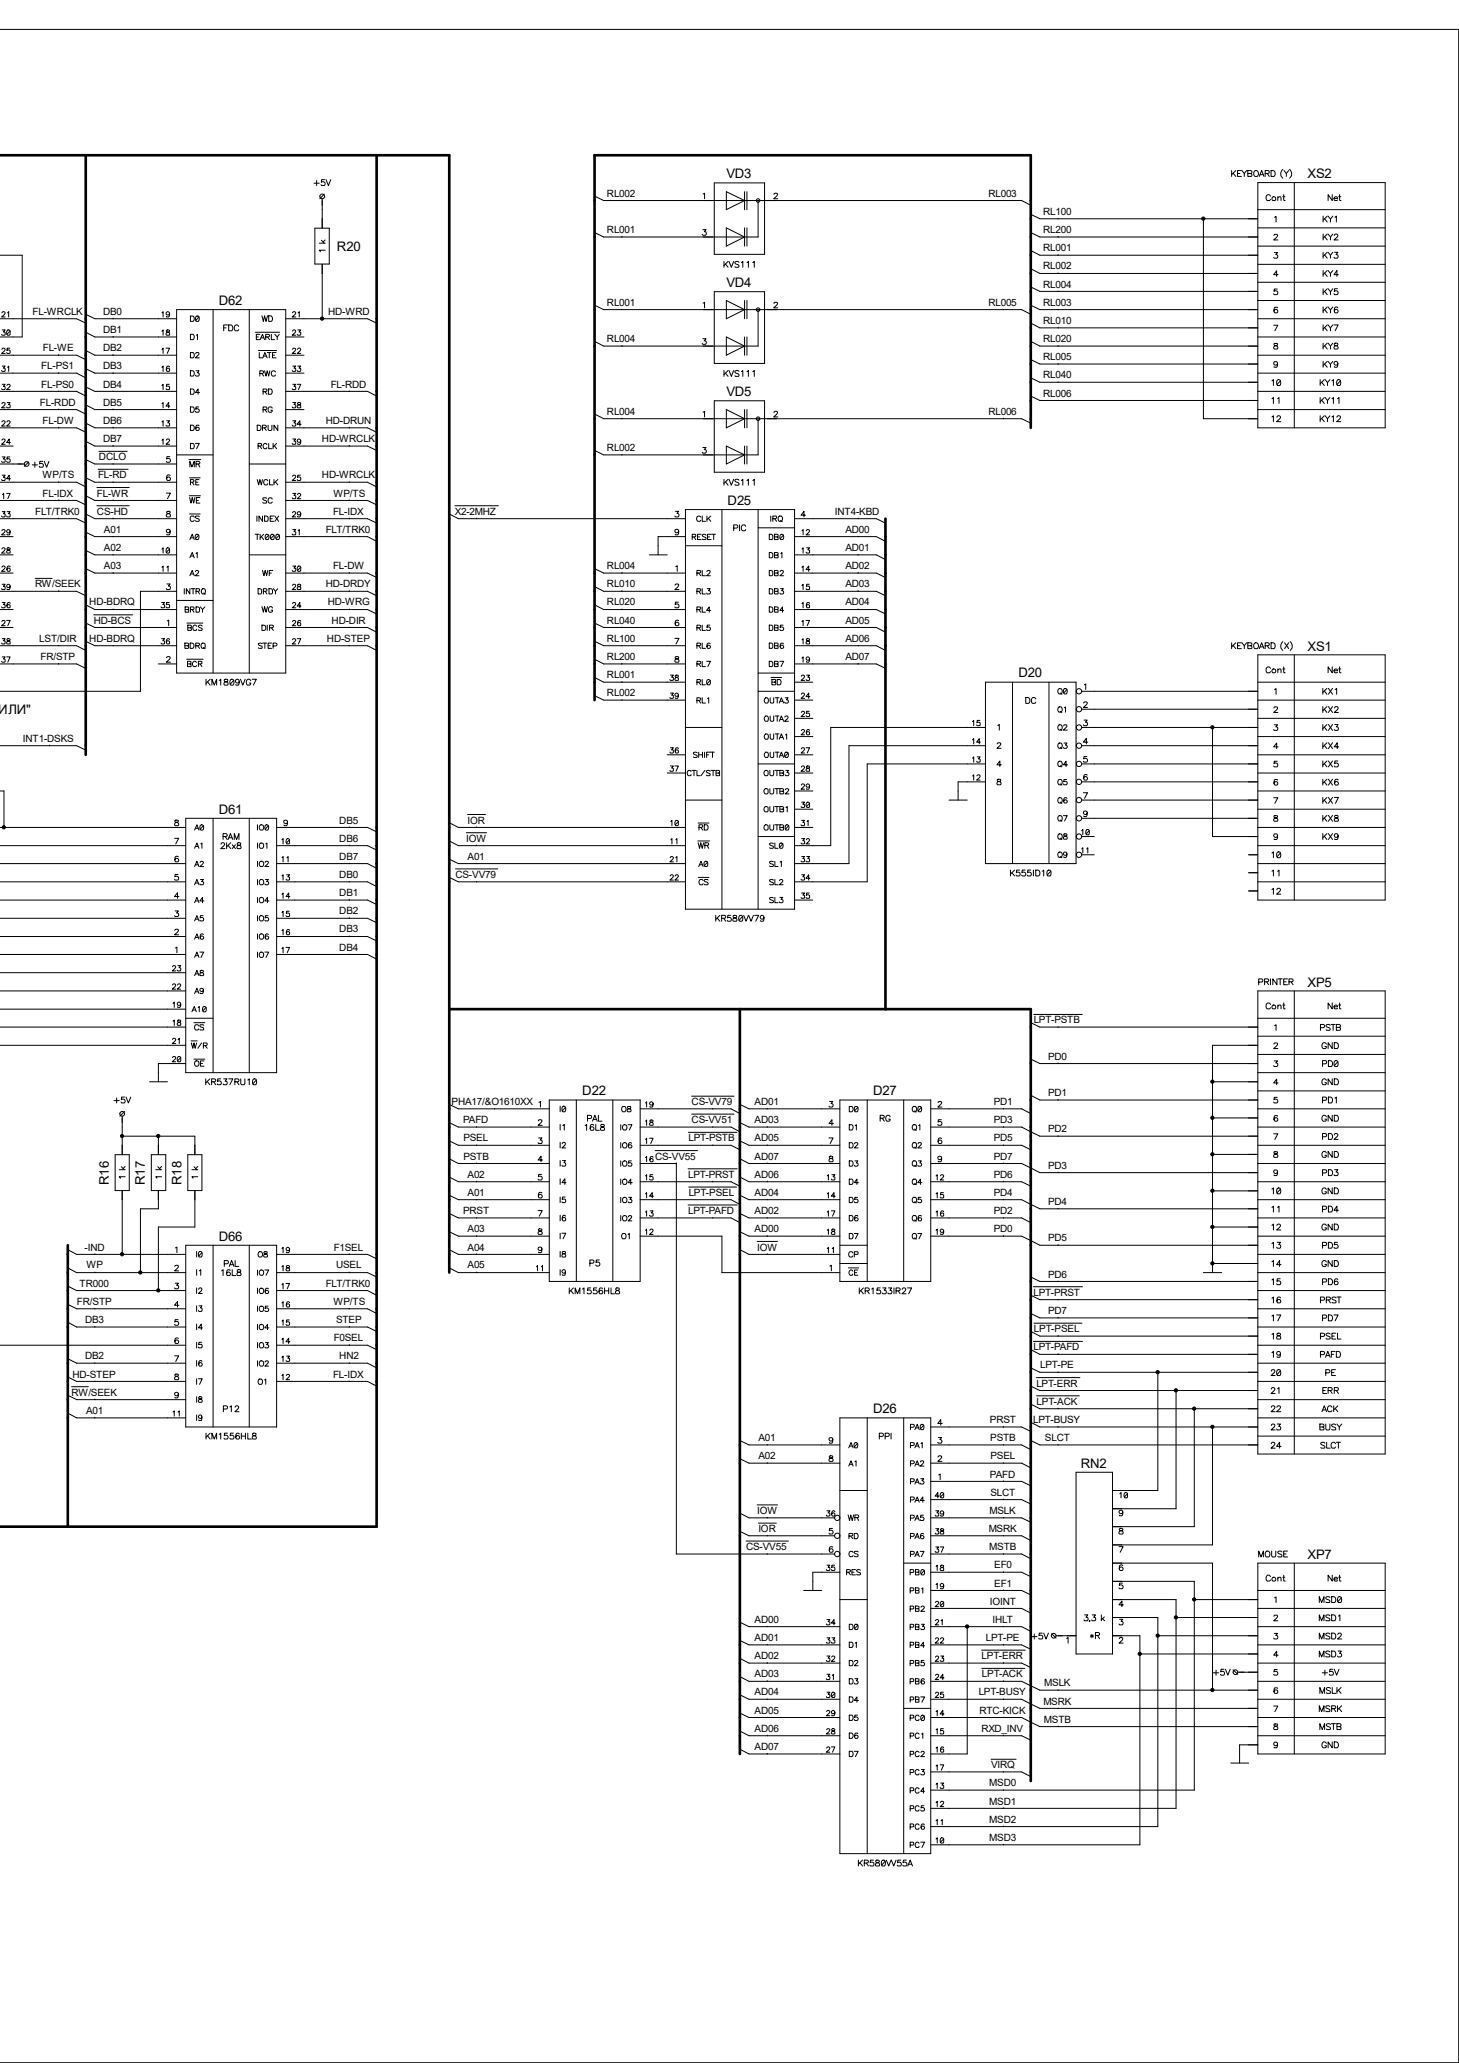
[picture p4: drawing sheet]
<svg xmlns="http://www.w3.org/2000/svg" width="210mm" height="297mm" viewBox="0 0 210 297" stroke-linecap="round" stroke-linejoin="round" font-family="sans-serif">
<defs><g id="words">
<g font-size="1.9">
<text x="104.5" y="25.6">VD3</text>
<text x="188.1" y="25.7">XS2</text>
<text x="48.5" y="36.1">R20</text>
<text x="104.5" y="41.3">VD4</text>
<text x="31.5" y="43.9">D62</text>
<text x="104.5" y="57">VD5</text>
<text x="104.7" y="72.7">D25</text>
<text x="188.1" y="93.6">XS1</text>
<text x="146.5" y="97.5">D20</text>
<text x="-.8" y="102.7">&quot;ИЛИ&quot;</text>
<text x="31.5" y="117.1">D61</text>
<text x="188.1" y="142">XP5</text>
<text x="83.8" y="157.6">D22</text>
<text x="125.6" y="157.6">D27</text>
<text x="15.6" y="170.5" transform="rotate(-90 15.6 170.5)">R16</text>
<text x="20.8" y="170.5" transform="rotate(-90 20.8 170.5)">R17</text>
<text x="26.1" y="170.5" transform="rotate(-90 26.1 170.5)">R18</text>
<text x="31.5" y="178.5">D66</text>
<text x="125.6" y="203.4">D26</text>
<text x="155.5" y="211.2">RN2</text>
<text x="188.1" y="224.4">XP7</text>
</g>
<g font-size="1.4">
<text x="87.3" y="28.3">RL002</text>
<text x="142.2" y="28.3">RL003</text>
<text x="87.3" y="33.6">RL001</text>
<text x="150.1" y="30.9">RL100</text>
<text x="150.1" y="33.6">RL200</text>
<text x="150.1" y="38.8">RL002</text>
<text x="150.1" y="41.4">RL004</text>
<text x="150.1" y="36.2">RL001</text>
<text x="4.7" y="45.3">FL-WRCLK</text>
<text x="14.8" y="45.3">DB0</text>
<text x="14.8" y="47.9">DB1</text>
<text x="47.2" y="45.3">HD-WRD</text>
<text x="87.3" y="44">RL001</text>
<text x="142.2" y="44">RL005</text>
<text x="150.1" y="46.6">RL010</text>
<text x="150.1" y="44">RL003</text>
<text x="5.9" y="53.1">FL-PS1</text>
<text x="6.2" y="50.5">FL-WE</text>
<text x="14.8" y="50.5">DB2</text>
<text x="14.8" y="53.1">DB3</text>
<text x="87.3" y="49.3">RL004</text>
<text x="150.1" y="49.3">RL020</text>
<text x="150.1" y="51.8">RL005</text>
<text x="5.7" y="58.4">FL-RDD</text>
<text x="5.9" y="55.8">FL-PS0</text>
<text x="14.8" y="58.4">DB5</text>
<text x="14.8" y="55.8">DB4</text>
<text x="47.6" y="55.8">FL-RDD</text>
<text x="87.3" y="59.7">RL004</text>
<text x="142.2" y="59.7">RL006</text>
<text x="150.1" y="54.5">RL040</text>
<text x="150.1" y="57.1">RL006</text>
<text x="6.1" y="61">FL-DW</text>
<text x="14.8" y="61">DB6</text>
<text x="14.8" y="63.6">DB7</text>
<text x="46.3" y="63.6">HD-WRCLK</text>
<text x="46.9" y="61">HD-DRUN</text>
<text x="87.3" y="64.9">RL002</text>
<text x="6.1" y="68.8">WP/TS</text>
<text x="6.1" y="71.5">FL-IDX</text>
<text x="13.9" y="71.5">FL-WR</text>
<text x="14.1" y="68.8">FL-RD</text>
<text x="14.2" y="66.2">DCLO</text>
<text x="46.3" y="68.8">HD-WRCLK</text>
<text x="48" y="71.5">WP/TS</text>
<text x="5.1" y="74.1">FLT/TRK0</text>
<text x="13.9" y="74.1">CS-HD</text>
<text x="15" y="76.7">A01</text>
<text x="46.9" y="76.7">FLT/TRK0</text>
<text x="47.9" y="74.1">FL-IDX</text>
<text x="65.4" y="74.1">X2-2MHZ</text>
<text x="120.1" y="74.1">INT4-KBD</text>
<text x="121.6" y="76.7">AD00</text>
<text x="15" y="81.9">A03</text>
<text x="15" y="79.3">A02</text>
<text x="47.9" y="81.9">FL-DW</text>
<text x="87.3" y="81.9">RL004</text>
<text x="121.6" y="81.9">AD02</text>
<text x="121.6" y="79.3">AD01</text>
<text x="5.1" y="84.5">RW/SEEK</text>
<text x="12.8" y="87.1">HD-BDRQ</text>
<text x="13.5" y="89.7">HD-BCS</text>
<text x="46.9" y="84.5">HD-DRDY</text>
<text x="47.2" y="87.1">HD-WRG</text>
<text x="47.7" y="89.7">HD-DIR</text>
<text x="87.3" y="89.7">RL040</text>
<text x="87.3" y="84.5">RL010</text>
<text x="87.3" y="87.1">RL020</text>
<text x="121.6" y="89.7">AD05</text>
<text x="121.6" y="84.5">AD03</text>
<text x="121.6" y="87.1">AD04</text>
<text x="5.6" y="92.4">LST/DIR</text>
<text x="5.8" y="95">FR/STP</text>
<text x="12.8" y="92.4">HD-BDRQ</text>
<text x="47" y="92.4">HD-STEP</text>
<text x="87.3" y="92.4">RL100</text>
<text x="87.3" y="95">RL200</text>
<text x="121.6" y="92.4">AD06</text>
<text x="121.6" y="95">AD07</text>
<text x="87.3" y="97.6">RL001</text>
<text x="87.3" y="100.2">RL002</text>
<text x="3.3" y="106.8">INT1-DSKS</text>
<text x="48.8" y="118.5">DB5</text>
<text x="67.3" y="118.5">IOR</text>
<text x="48.8" y="121.1">DB6</text>
<text x="48.8" y="123.7">DB7</text>
<text x="67.1" y="121.1">IOW</text>
<text x="67.3" y="123.7">A01</text>
<text x="48.8" y="129">DB1</text>
<text x="48.8" y="131.6">DB2</text>
<text x="48.8" y="126.4">DB0</text>
<text x="65.5" y="126.4">CS-VV79</text>
<text x="48.8" y="136.8">DB4</text>
<text x="48.8" y="134.2">DB3</text>
<text x="148.7" y="147.3">LPT-PSTB</text>
<text x="150.8" y="152.5">PD0</text>
<text x="65" y="159">PHA17/&amp;O1610XX</text>
<text x="66.6" y="161.6">PAFD</text>
<text x="99.5" y="159">CS-VV79</text>
<text x="99.5" y="161.6">CS-VV51</text>
<text x="108.6" y="159">AD01</text>
<text x="108.6" y="161.6">AD03</text>
<text x="143" y="159">PD1</text>
<text x="143" y="161.6">PD3</text>
<text x="150.8" y="157.7">PD1</text>
<text x="66.7" y="164.3">PSEL</text>
<text x="66.7" y="166.9">PSTB</text>
<text x="94.3" y="166.9">CS-VV55</text>
<text x="99" y="164.3">LPT-PSTB</text>
<text x="108.6" y="164.3">AD05</text>
<text x="108.6" y="166.9">AD07</text>
<text x="143" y="164.3">PD5</text>
<text x="143" y="166.9">PD7</text>
<text x="150.8" y="163">PD2</text>
<text x="67.3" y="172.1">A01</text>
<text x="67.3" y="169.5">A02</text>
<text x="99" y="169.5">LPT-PRST</text>
<text x="99.1" y="172.1">LPT-PSEL</text>
<text x="108.6" y="172.1">AD04</text>
<text x="108.6" y="169.5">AD06</text>
<text x="143" y="172.1">PD4</text>
<text x="143" y="169.5">PD6</text>
<text x="150.8" y="168.2">PD3</text>
<text x="150.8" y="173.4">PD4</text>
<text x="12.2" y="180">-IND</text>
<text x="48" y="180">F1SEL</text>
<text x="66.6" y="174.7">PRST</text>
<text x="67.3" y="180">A04</text>
<text x="67.3" y="177.3">A03</text>
<text x="99" y="174.7">LPT-PAFD</text>
<text x="108.6" y="174.7">AD02</text>
<text x="108.6" y="177.3">AD00</text>
<text x="108.9" y="180">IOW</text>
<text x="143" y="174.7">PD2</text>
<text x="143" y="177.3">PD0</text>
<text x="150.8" y="178.7">PD5</text>
<text x="11.4" y="185.2">TR000</text>
<text x="12.5" y="182.5">WP</text>
<text x="46.9" y="185.2">FLT/TRK0</text>
<text x="48.3" y="182.5">USEL</text>
<text x="67.3" y="182.5">A05</text>
<text x="150.8" y="183.9">PD6</text>
<text x="11.1" y="187.8">FR/STP</text>
<text x="12.3" y="190.4">DB3</text>
<text x="48" y="187.8">WP/TS</text>
<text x="48.3" y="190.4">STEP</text>
<text x="148.7" y="186.5">LPT-PRST</text>
<text x="148.8" y="191.7">LPT-PSEL</text>
<text x="150.8" y="189.1">PD7</text>
<text x="12.3" y="195.6">DB2</text>
<text x="48" y="193">F0SEL</text>
<text x="48.8" y="195.6">HN2</text>
<text x="148.7" y="194.3">LPT-PAFD</text>
<text x="149.6" y="196.9">LPT-PE</text>
<text x="10.3" y="200.9">RW/SEEK</text>
<text x="10.4" y="198.2">HD-STEP</text>
<text x="12.4" y="203.5">A01</text>
<text x="47.9" y="198.2">FL-IDX</text>
<text x="149.1" y="199.6">LPT-ERR</text>
<text x="149.1" y="202.2">LPT-ACK</text>
<text x="109.1" y="207.4">A01</text>
<text x="142.4" y="204.8">PRST</text>
<text x="142.5" y="207.4">PSTB</text>
<text x="148.6" y="204.8">LPT-BUSY</text>
<text x="150.3" y="207.4">SLCT</text>
<text x="109.1" y="210">A02</text>
<text x="142.4" y="212.6">PAFD</text>
<text x="142.5" y="215.3">SLCT</text>
<text x="142.5" y="210">PSEL</text>
<text x="108.9" y="217.8">IOW</text>
<text x="109.1" y="220.5">IOR</text>
<text x="142.2" y="220.5">MSRK</text>
<text x="142.4" y="217.8">MSLK</text>
<text x="107.3" y="223.1">CS-VV55</text>
<text x="142.3" y="223.1">MSTB</text>
<text x="143" y="225.7">EF0</text>
<text x="108.6" y="233.5">AD00</text>
<text x="142.4" y="230.9">IOINT</text>
<text x="142.8" y="233.5">IHLT</text>
<text x="143" y="228.3">EF1</text>
<text x="108.6" y="238.8">AD02</text>
<text x="108.6" y="236.2">AD01</text>
<text x="141.2" y="238.8">LPT-ERR</text>
<text x="141.8" y="236.2">LPT-PE</text>
<text x="108.6" y="241.4">AD03</text>
<text x="108.6" y="244">AD04</text>
<text x="140.8" y="244">LPT-BUSY</text>
<text x="141.3" y="241.4">LPT-ACK</text>
<text x="150.1" y="245.3">MSRK</text>
<text x="150.2" y="242.7">MSLK</text>
<text x="108.6" y="246.6">AD05</text>
<text x="108.6" y="249.2">AD06</text>
<text x="108.6" y="251.9">AD07</text>
<text x="140.9" y="246.6">RTC-KICK</text>
<text x="141.2" y="249.2">RXD_INV</text>
<text x="150.2" y="247.9">MSTB</text>
<text x="142.3" y="257.1">MSD0</text>
<text x="142.6" y="254.4">VIRQ</text>
<text x="142.3" y="262.3">MSD2</text>
<text x="142.3" y="259.7">MSD1</text>
<text x="142.3" y="264.9">MSD3</text>
</g>
</g></defs>
<g fill="none" stroke="#000" stroke-width=".14">
<path d="M-.1 4.2h210v292.6h-210M0 36.7h3.2v11.8h-3.3M45.2 26.4h.7M45.3 32.8h2.1v5.2h-2.1zM45.6 26v.7M45.9 35h.9M46.2 34.6l.5 .4M46.4 28.6v4.2M46.4 38v7.9M46.7 27.9l-.7 .7M46.7 25.9h-.4l-.1 .3a.31 .31 0 0 1 .5 0 .31 .31 0 0 1-.1 .5 .31 .31 0 0 1-.4-.1M46.8 36h-.9l.2 .2"/>
<path d="M46.8 34.5l-.3 .3M46.9 25.9l.3 .8 .4-.8M85.5 28.2l1.4 .7h60.1l1.3 .6M89.5 28.8v.1M89.5 34v.1M101.1 33h.5l-.3 .3a.27 .27 0 0 1 .3 .4 .27 .27 0 0 1-.4 .2l-.2-.2M101.2 27.9l.2-.1v.8M102.8 26.3h7.2v10.3h-7.2zM104.2 37.6v.9M104.4 38l.4 .5M104.5 27.6l2.6 1.3-2.6 1.3zM104.5 32.8l2.6 1.3-2.6 1.3z"/>
<path d="M104.8 37.6l-.6 .6M104.9 37.6l.3 .9 .4-.9M106.3 37.7l-.2-.1-.4 .1 .1 .3 .5 .3-.1 .2-.5-.1M106.7 37.8l.2-.2v.9M107.1 27.6v2.6M107.1 32.8v2.6M107.5 37.8l.2-.2v.9M107.5 27.6v2.6M107.5 32.8v2.6M108.3 37.8l.2-.2v.9M109.1 28.9v5.2h-22.2l-1.4-.6M111.4 28l.1-.2 .4 .1-.2 .3-.4 .4h.6"/>
<path d="M144.4 28.8v.1M148.3 33.5l1.3 .6h31.4M148.3 38.7l1.3 .7h31.4M148.3 30.8l1.3 .7h31.4M148.3 36.1l1.3 .6h31.4M152.2 31.4v.1M152.2 34v.1M152.2 36.6v.1M152.2 39.3v.1M173.1 31.5v28.8h7.9M177.2 24.5v.9M177.4 24.9l.4 .5"/>
<path d="M177.8 24.5l-.6 .6M178 25h.4M178.6 24.5h-.6v.9h.6M178.7 24.5l.3 .5v.4M179.4 24.5l-.4 .5M179.5 24.5l.6 .1v.2l-.2 .2 .2 .1-.1 .3h-.5zM179.5 25h.4M180.5 24.7v-.1a.42 .42 0 0 1 .6 .4 .42 .42 0 0 1-.6 .4l-.1-.3zM181 26.3h18.3v35.3h-18.3zM181 38h18.3M181 35.4h18.3M181 30.2h18.3"/>
<path d="M181 32.8h18.3M181.2 25.4l.3-.9 .3 .9M181.3 25.1h.4M182 25l.5-.1 .1-.3-.6-.1v.9M182.3 25l.3 .4M182.8 28.2a.33 .33 0 0 0-.4-.2 .33 .33 0 0 0-.3 .4v.2a.34 .34 0 0 0 .3 .3 .34 .34 0 0 0 .4-.2M182.9 24.5h.3a.45 .45 0 0 1 .3 .5 .45 .45 0 0 1-.3 .4h-.3zM183.3 33.9l.1-.2h.3l.1 .2-.1 .2-.5 .4h.6M183.3 36.3h.5l-.3 .3a.27 .27 0 0 1 .3 .4 .27 .27 0 0 1-.3 .2l-.3-.2M183.4 31.3l.2-.2v.8M183.8 28.5l.2-.2 .3 .1v.5M183.8 28.3v.6"/>
<path d="M183.9 39.5h-.7l.5-.5v.8M184.6 24.4a.83 .83 0 0 0 0 1.2M184.6 28.3h.3M184.7 28v.7v.2h.2M184.7 24.5l.4 .5v.4M185.4 24.5l-.3 .5M185.5 24.4a.83 .83 0 0 1 0 1.2M186.2 26.3v35.3M190.4 31.1v.8M190.4 33.7v.8M190.4 36.3v.9M190.4 38.9v.9"/>
<path d="M190.6 39.3l.3 .5M190.6 34.1l.3 .4M190.6 31.5l.3 .4M190.6 36.7l.3 .5M190.9 38.9l-.5 .6M190.9 33.7l-.5 .6M190.9 31.1l-.5 .6M190.9 36.3l-.5 .6M191.1 38.9l.3 .5v.4M191.1 33.7l.3 .4v.4M191.1 31.1l.3 .4v.4M191.1 36.3l.3 .4v.5"/>
<path d="M191.7 28v.9l-.6-.9v.9M191.7 38.9l-.3 .5M191.7 33.7l-.3 .4M191.7 31.1l-.3 .4M191.7 36.3l-.3 .4M191.9 28.6h.5a.28 .28 0 0 0-.4-.2 .28 .28 0 0 0-.1 .4 .28 .28 0 0 0 .4 .1l.1-.1M192 33.9l.1-.2h.3l.1 .2-.2 .2-.4 .4h.6M192 36.3h.5l-.3 .3a.27 .27 0 0 1 .3 .4 .27 .27 0 0 1-.4 .2l-.2-.2M192 31.3l.3-.2v.8M192.6 39.5h-.7l.4-.6v.9M192.6 28.3h.3M192.7 28v.7l.1 .2h.1"/>
<path d="M-.1 58.9h11.1l1.3 .7M-.1 53.7h11.1l1.3 .7M-.1 51.1h11.1l1.3 .7M-.1 45.9h11.1l1.3 .6M-.1 56.3h11.1l1.3 .7M.3 58.1a.22 .22 0 0 1 .3-.2 .22 .22 0 0 1 .1 .3l-.5 .5h.5M.3 50.3a.22 .22 0 0 1 .3-.2 .22 .22 0 0 1 .1 .3l-.5 .5h.5M.3 45a.22 .22 0 0 1 .3-.2 .22 .22 0 0 1 .1 .3l-.5 .5h.5M.3 52.7h.4l-.2 .3a.27 .27 0 0 1 .3 .2 .27 .27 0 0 1-.3 .3 .27 .27 0 0 1-.3-.2M.3 55.3h.4l-.2 .3a.27 .27 0 0 1 .3 .2 .27 .27 0 0 1-.3 .3 .27 .27 0 0 1-.3-.2M.3 47.5h.4l-.2 .3a.27 .27 0 0 1 .3 .2 .27 .27 0 0 1-.3 .3 .27 .27 0 0 1-.3-.2M1 55.5a.22 .22 0 0 1 .3-.2 .22 .22 0 0 1 .1 .3l-.4 .5h.5"/>
<path d="M1 57.9h.5l-.3 .3a.27 .27 0 0 1 .3 .3 .27 .27 0 0 1-.2 .3 .27 .27 0 0 1-.3-.2M1.1 47.5h.1a.56 .56 0 0 1 .2 .7 .4 .4 0 0 1-.5-.2 .4 .4 0 0 1 .2-.5zM1.1 52.9l.1-.2v.7M1.1 45l.1-.1v.7M1.4 50.1h-.4v.3a.27 .27 0 0 1 .4 0 .27 .27 0 0 1-.1 .4 .27 .27 0 0 1-.3-.1M1.5 47.6l-.5 .5M8.4 45.8v.1M8.4 51v.1M8.4 53.7h.1M8.4 56.3h.1M8.4 58.9h.1M12.3 58.3l1.3 .6h11.8"/>
<path d="M12.3 53.1l1.3 .6h11.8M12.3 50.4l1.3 .7h11.8M12.3 45.2l1.3 .7h11.8M12.3 55.7l1.3 .6h11.8M12.3 47.8l1.3 .7h11.8M16.3 45.8v.1M16.3 48.4v.1M16.3 51v.1M16.3 53.7h.1M16.3 56.3h.1M16.3 58.9h.1M23.3 58.1l.2-.2v.8"/>
<path d="M23.3 50.3l.2-.2v.8M23.3 52.9l.2-.2v.7M23.3 55.5l.2-.2v.8M23.3 45l.2-.1v.7M23.3 47.6l.2-.1v.7M23.9 50.1h.5l-.3 .8M24 47.5v.2l.4 .3a.23 .23 0 0 1-.3 .2 .23 .23 0 0 1-.1-.3l.4-.2v-.1l-.2-.1zM24.4 55.3h-.4l-.1 .3a.27 .27 0 0 1 .4 0 .27 .27 0 0 1 0 .4 .27 .27 0 0 1-.4-.1M24.4 52.8v-.1a.36 .36 0 0 0-.5 .4 .36 .36 0 0 0 .4 .3 .25 .25 0 0 0 0-.4 .25 .25 0 0 0-.4 .2M24.4 45.1a.25 .25 0 0 1-.3 .3 .25 .25 0 0 1-.2-.4 .25 .25 0 0 1 .5 0v.3l-.1 .3-.4-.1M24.4 58.4h-.5l.4-.5v.8M25.4 44.6h15.7v52.3h-15.7z"/>
<path d="M27.4 58.6h.3a.39 .39 0 0 1 .3 .3 .39 .39 0 0 1-.3 .4h-.3zM27.4 50.7h.3a.39 .39 0 0 1 .3 .4 .39 .39 0 0 1-.3 .4h-.3zM27.4 53.4h.3a.39 .39 0 0 1 .3 .3 .39 .39 0 0 1-.3 .4h-.3zM27.4 56h.3a.39 .39 0 0 1 .3 .4 .39 .39 0 0 1-.3 .3h-.3zM27.4 45.5h.3a.39 .39 0 0 1 .3 .4 .39 .39 0 0 1-.3 .4h-.3zM27.4 48.1h.3a.39 .39 0 0 1 .3 .4 .39 .39 0 0 1-.3 .4h-.3zM28.2 50.9a.22 .22 0 0 1 .2-.2 .22 .22 0 0 1 .2 .3l-.5 .5h.6M28.2 53.4h.4l-.2 .3a.25 .25 0 0 1 .3 .2 .25 .25 0 0 1-.4 .2l-.2-.1M28.2 48.2l.2-.1v.8M28.2 45.5a.39 .39 0 0 1 .5 .3 .39 .39 0 0 1-.3 .5h-.2v-.2l-.1-.3zM28.6 58.6h-.4v.3a.29 .29 0 0 1 .4 0 .29 .29 0 0 1-.1 .4 .29 .29 0 0 1-.4-.1M28.6 45.6l-.4 .5"/>
<path d="M28.7 56.5h-.6l.4-.5v.7M30.7 44.6v52.3M32.2 47.2h.3M32.7 46.8h-.5v.8M32.9 46.8h.3a.45 .45 0 0 1 .3 .4 .45 .45 0 0 1-.3 .4h-.3zM34.3 47a.33 .33 0 0 0-.3-.2 .33 .33 0 0 0-.3 .3v.2a.34 .34 0 0 0 .3 .3 .34 .34 0 0 0 .3-.2M35.9 44.6v52.3M36.8 47.8h3.4M36.9 48.5h.3M37.2 50.4h2.6M37.3 50.7v.8h.5M37.4 48.1h-.5v.8h.5"/>
<path d="M37.4 53.7h.5v-.2l-.2-.1h-.3v.7M37.4 48.9l.4-.8 .3 .8M37.6 48.6h.3M37.6 53.7l.3 .4M37.7 45.4l.2 .9 .2-.9 .2 .9 .2-.9M37.8 51.5l.3-.8 .3 .8M37.9 58.9h.4l.1-.3h-.5v.7M37.9 56.4l.4-.1 .1-.3h-.5v.7M37.9 51.2h.4M38.1 53.4l.2 .7 .1-.7 .3 .7 .1-.7M38.1 58.9l.3 .4M38.1 56.4l.3 .3"/>
<path d="M38.2 48.5h.5l.1-.3-.2-.1h-.4v.8M38.4 50.7h.6M38.5 48.5l.3 .4M38.6 56h.3a.39 .39 0 0 1 .3 .4 .39 .39 0 0 1-.3 .3h-.3zM38.7 45.4h.3a.44 .44 0 0 1 .2 .4 .44 .44 0 0 1-.2 .5h-.3zM38.7 50.7v.8M39 48.1v.8h.5M39.2 58.7a.35 .35 0 0 0-.6-.1 .35 .35 0 0 0 0 .6 .29 .29 0 0 0 .3 .1 .29 .29 0 0 0 .3-.3h-.2M39.2 51.1h.3M39.5 48.1l.4 .4v.4M39.6 53.5a.35 .35 0 0 0-.5 0 .35 .35 0 0 0 0 .5 .35 .35 0 0 0 .5 0M39.7 50.7h-.5v.8h.5"/>
<path d="M40.2 48.1l-.3 .4M41.1 58.9h2.6M41.1 53.7h2.6M41.1 51.1h2.6M41.1 45.9h11.8l1.3 .6M41.1 48.5h2.6M41.1 56.3h11.8l1.3 .7M42.1 50.3a.22 .22 0 0 1 .3-.2 .22 .22 0 0 1 .1 .3l-.5 .5h.5M42.1 47.6a.22 .22 0 0 1 .3-.1 .22 .22 0 0 1 .1 .3l-.5 .4h.5M42.1 45a.22 .22 0 0 1 .3-.2 .22 .22 0 0 1 .1 .3l-.5 .5h.5M42.1 57.9h.4l-.2 .3a.27 .27 0 0 1 .3 .3 .27 .27 0 0 1-.3 .3 .27 .27 0 0 1-.3-.2M42.1 52.7h.4l-.2 .3a.27 .27 0 0 1 .3 .2 .27 .27 0 0 1-.3 .3 .27 .27 0 0 1-.3-.2"/>
<path d="M42.1 55.3h.4l-.2 .3a.27 .27 0 0 1 .3 .2 .27 .27 0 0 1-.3 .3 .27 .27 0 0 1-.3-.2M42.8 55.3h.5l-.4 .8M42.8 50.3a.22 .22 0 0 1 .3-.2 .22 .22 0 0 1 .1 .3l-.4 .5h.5M42.8 58v.2l.5 .2a.23 .23 0 0 1-.3 .3 .23 .23 0 0 1-.1-.4l.3-.1 .1-.1-.2-.2zM42.8 52.7h.5l-.3 .3a.27 .27 0 0 1 .3 .2 .27 .27 0 0 1-.2 .3 .27 .27 0 0 1-.3-.2M42.8 47.5h.5l-.3 .3a.27 .27 0 0 1 .3 .2 .27 .27 0 0 1-.2 .3 .27 .27 0 0 1-.3-.2M42.9 45l.2-.1v.7M50.2 45.8v.1M50.2 56.3h.1M85.5 59.6l1.4 .7h60.1l1.3 .6M85.5 43.9l1.4 .7h60.1l1.3 .6M89.5 44.5v.1"/>
<path d="M89.5 49.7v.1M101.1 48.7h.5l-.3 .3a.27 .27 0 0 1 .3 .4 .27 .27 0 0 1-.4 .2l-.2-.2M101.2 59.3l.2-.1v.8M101.2 43.6l.2-.1v.8M102.8 42h7.2v10.3h-7.2zM102.8 57.7h7.2v10.3h-7.2zM104.2 53.3v.9M104.4 53.7l.4 .5M104.5 43.2l2.6 1.4-2.6 1.3zM104.5 48.5l2.6 1.3-2.6 1.3zM104.5 58.9l2.6 1.4-2.6 1.3zM104.8 53.3l-.6 .6"/>
<path d="M104.9 53.3l.3 .9 .4-.9M106.3 53.4l-.2-.1-.4 .1 .1 .3 .5 .3-.1 .2-.5-.1M106.7 53.5l.2-.2v.9M107.1 43.2v2.7M107.1 48.5v2.6M107.1 58.9v2.7M107.5 53.5l.2-.2v.9M107.5 43.2v2.7M107.5 48.5v2.6M107.5 58.9v2.7M108.3 53.5l.2-.2v.9M109.1 44.6v5.2h-22.2l-1.4-.7"/>
<path d="M111.4 59.4l.1-.2 .4 .1-.2 .3-.4 .4h.6M111.4 43.7l.1-.2 .4 .1-.2 .3-.4 .4h.6M144.4 44.5v.1M148.3 49.1l1.3 .7h31.4M148.3 57l1.3 .6h31.4M148.3 54.4l1.3 .6h31.4M148.3 46.5l1.3 .7h31.4M148.3 41.3l1.3 .6h31.4M148.3 43.9l1.3 .7h31.4M148.3 51.8l1.3 .6h31.4M152.2 41.9h.1M152.2 44.5v.1"/>
<path d="M152.2 47.1v.1M152.2 49.7v.1M152.2 52.3v.1M152.2 55h.1M152.2 57.6h.1M181 58.9h18.3M181 53.7h18.3M181 51.1h18.3M181 45.9h18.3M181 48.5h18.3M181 56.3h18.3M181 43.2h18.3"/>
<path d="M181 40.6h18.3M183 57.4l.2-.2v.9M183 54.8l.2-.2v.9M183.2 46.8h.6l-.4 .8M183.3 49.4v.3l.4 .1 .1 .2a.3 .3 0 0 1-.3 .2 .3 .3 0 0 1-.3-.2l.6-.4v-.2zM183.8 41.6h-.5v.3a.31 .31 0 0 1 .5 0 .31 .31 0 0 1-.1 .5 .31 .31 0 0 1-.5-.1M183.8 52.3a.28 .28 0 0 1-.4 .2 .28 .28 0 0 1-.1-.4 .28 .28 0 0 1 .5 0v.4l-.1 .4h-.4v-.1M183.8 44.3v-.1a.42 .42 0 0 0-.6 .3 .42 .42 0 0 0 .3 .5 .27 .27 0 0 0 .3-.2 .27 .27 0 0 0-.3-.3 .27 .27 0 0 0-.2 .3M183.8 57.4l.2-.2v.9M183.8 54.7l.1-.1a.45 .45 0 0 1 .4 .4 .45 .45 0 0 1-.3 .5h-.2l-.1-.2v-.3zM184.2 54.8l-.5 .5M189.9 54.6v.9"/>
<path d="M189.9 57.2v.9M189.9 59.8v.9M190.1 57.6l.4 .5M190.1 55l.4 .5M190.4 41.6v.8M190.4 44.2v.8M190.4 46.8v.8M190.4 49.4v.8M190.4 52v.9M190.5 57.2l-.6 .6M190.5 54.6l-.6 .6M190.5 59.8l-.6 .6"/>
<path d="M190.6 49.8l.3 .4M190.6 47.1l.3 .5M190.6 41.9l.3 .5M190.6 52.4l.3 .5M190.6 44.6l.3 .4M190.6 57.2l.4 .4v.5M190.6 54.6l.4 .5v.4M190.6 59.8l.4 .5v.4M190.9 49.4l-.5 .6M190.9 46.8l-.5 .6M190.9 41.6l-.5 .5M190.9 52l-.5 .6"/>
<path d="M190.9 44.2l-.5 .6M191.1 49.4l.3 .4v.4M191.1 46.8l.3 .4v.4M191.1 41.6l.3 .4v.4M191.1 52l.3 .4v.5M191.1 44.2l.3 .4v.4M191.3 57.2l-.3 .4M191.3 54.6l-.3 .5M191.3 59.8l-.3 .5M191.6 57.4l.2-.2v.9M191.6 54.8l.2-.2v.9M191.7 49.4l-.3 .4"/>
<path d="M191.7 46.8l-.3 .4M191.7 41.6l-.3 .4M191.7 52l-.3 .4M191.7 44.2l-.3 .4M191.9 46.8h.6l-.4 .8M192 49.4v.3l.4 .1 .1 .2a.3 .3 0 0 1-.3 .2 .3 .3 0 0 1-.3-.2l.6-.4-.1-.2zM192.4 54.7l.2-.1a.45 .45 0 0 1 .3 .4 .45 .45 0 0 1-.3 .5h-.2l-.1-.2v-.3zM192.4 57.4l.2-.2v.9M192.4 41.6h-.4v.3a.31 .31 0 0 1 .4 0 .31 .31 0 0 1 0 .5 .31 .31 0 0 1-.5-.1M192.5 52.3a.28 .28 0 0 1-.4 .2 .28 .28 0 0 1-.1-.4 .28 .28 0 0 1 .4 0l.1 .4-.2 .4h-.3v-.1M192.5 44.3l-.1-.1a.42 .42 0 0 0-.5 .3 .42 .42 0 0 0 .3 .5 .27 .27 0 0 0 .3-.2 .27 .27 0 0 0-.3-.3 .27 .27 0 0 0-.2 .3M192.8 54.8l-.5 .5"/>
<path d="M-.1 77.2h2M-.1 74.6h11.1l1.3 .7M-.1 69.4h11.1l1.3 .7M-.1 66.8h3.6M-.1 61.6h11.1l1.3 .6M-.1 72h11.1l1.3 .7M-.1 79.8h2M-.1 64.2h2M.3 79a.22 .22 0 0 1 .3-.2 .22 .22 0 0 1 .1 .3l-.5 .5h.5M.3 76.4a.22 .22 0 0 1 .3-.2 .22 .22 0 0 1 .1 .3l-.5 .5h.5M.3 60.7a.22 .22 0 0 1 .3-.2 .22 .22 0 0 1 .1 .3l-.5 .5h.5M.3 63.3a.22 .22 0 0 1 .3-.1 .22 .22 0 0 1 .1 .3l-.5 .4h.5"/>
<path d="M.3 65.8h.4l-.2 .3a.27 .27 0 0 1 .3 .2 .27 .27 0 0 1-.3 .3 .27 .27 0 0 1-.3-.2M.3 73.6h.4l-.2 .3a.27 .27 0 0 1 .3 .3 .27 .27 0 0 1-.3 .3 .27 .27 0 0 1-.3-.2M.3 68.4h.4l-.2 .3a.27 .27 0 0 1 .3 .2 .27 .27 0 0 1-.3 .3 .27 .27 0 0 1-.3-.2M.4 71.2l.1-.2v.8M1 71h.5l-.4 .8M1 60.7a.22 .22 0 0 1 .3-.2 .22 .22 0 0 1 .1 .3l-.4 .5h.5M1 73.6h.5l-.3 .3a.27 .27 0 0 1 .3 .3 .27 .27 0 0 1-.2 .3 .27 .27 0 0 1-.3-.2M1 78.9v.2l.5 .2a.23 .23 0 0 1-.3 .3 .23 .23 0 0 1-.1-.4l.3-.1 .1-.1-.2-.2zM1.4 65.8h-.4v.3a.27 .27 0 0 1 .4 0 .27 .27 0 0 1-.1 .4 .27 .27 0 0 1-.3-.1M1.5 76.5a.25 .25 0 0 1-.4 .2 .25 .25 0 0 1-.1-.4 .25 .25 0 0 1 .4 0l.1 .4-.2 .3-.3-.1M1.5 63.7h-.5l.3-.5v.7M1.5 68.9h-.5l.3-.5v.7"/>
<path d="M4.1 66.5l-.6 .6M4.6 66.9h.8M5 66.5v.7M6.2 66.4h-.5v.4a.31 .31 0 0 1 .5 0 .31 .31 0 0 1-.1 .4 .31 .31 0 0 1-.5-.1M6.4 66.4l.3 .8 .3-.8M8.4 61.5v.1M8.4 69.4h.1M8.4 71.9v.1M8.4 74.6h.1M12.3 76.6l1.3 .6h11.8M12.3 74l1.3 .6h11.8M12.3 68.8l1.3 .6h11.8"/>
<path d="M12.3 66.1l1.3 .7h11.8M12.3 60.9l1.3 .7h11.8M12.3 71.3l1.3 .7h11.8M12.3 79.2l1.3 .6h11.8M12.3 63.5l1.3 .7h11.8M13.9 72.8h4.7M13.9 70.2h4.7M14.1 67.5h4.3M14.2 65h4.1M16.3 61.5v.1M16.3 64.1v.1M16.3 66.7v.1"/>
<path d="M16.3 69.4h.1M16.3 71.9v.1M16.3 74.6h.1M16.3 77.2h.1M16.3 79.8h.1M23.3 79l.2-.2v.8M23.3 60.7l.2-.1v.7M23.3 63.3l.2-.1v.7M23.9 71h.6l-.4 .8M23.9 63.3a.22 .22 0 0 1 .3-.1 .22 .22 0 0 1 .2 .3l-.5 .4h.5M24 60.6h.4l-.3 .2a.27 .27 0 0 1 .3 .3 .27 .27 0 0 1-.2 .3 .27 .27 0 0 1-.3-.2M24 73.7v.1l.4 .2 .1 .1a.3 .3 0 0 1-.3 .3 .3 .3 0 0 1-.3-.3l.6-.3-.2-.2z"/>
<path d="M24 78.9l.2-.1a.56 .56 0 0 1 .1 .8 .4 .4 0 0 1-.4-.2 .4 .4 0 0 1 .1-.5zM24.4 79l-.5 .5M24.4 65.7h-.4v.4a.31 .31 0 0 1 .4-.1 .31 .31 0 0 1 0 .5 .31 .31 0 0 1-.5-.1M24.5 76.4a.28 .28 0 0 1-.4 .3 .28 .28 0 0 1-.1-.5 .28 .28 0 0 1 .4 .1l.1 .3-.1 .4h-.4v-.1M24.5 68.4l-.2-.1a.4 .4 0 0 0-.4 .5 .4 .4 0 0 0 .5 .3 .28 .28 0 0 0 0-.4 .28 .28 0 0 0-.4 .2M25.4 65.5h5.3M27.2 66.1h1.7M27.2 71.3h1.6M27.3 71.6l.2 .8 .2-.8 .2 .8 .1-.8M27.3 74h1.5M27.3 68.8h1.5M27.3 67.2v-.8l.3 .8 .3-.8v.8"/>
<path d="M27.3 77.6l.4-.7 .2 .7M27.4 69.4h.5v-.3l-.5-.1v.8M27.4 61.2h.3a.39 .39 0 0 1 .3 .4 .39 .39 0 0 1-.3 .3h-.3zM27.4 63.8h.3a.39 .39 0 0 1 .3 .4 .39 .39 0 0 1-.3 .4h-.3zM27.4 77.4h.4M27.7 69.4l.2 .4M27.9 74.4a.36 .36 0 0 0-.6 .1 .36 .36 0 0 0 .4 .5l.2-.1M28.1 63.8h.6l-.4 .8M28.1 77l.2-.1a.39 .39 0 0 1 .3 .4 .39 .39 0 0 1-.3 .3l-.2-.1zM28.2 69.4h.3M28.2 66.8h.5l.1-.2-.3-.2h-.3v.8M28.2 79.6l.2-.1v.8"/>
<path d="M28.2 72h.3M28.5 66.8l.3 .4M28.6 77l-.5 .5M28.6 61.3v-.1a.39 .39 0 0 0-.5 .3 .39 .39 0 0 0 .3 .4h.1a.26 .26 0 0 0 .1-.4 .26 .26 0 0 0-.4 .2M28.6 69h-.4v.8h.4M28.7 74.3h-.1h-.5l.1 .3 .4 .1 .1 .2-.1 .1-.5-.1M28.8 71.6h-.6v.8h.6M35.9 66.8h5.2M35.9 79.8h5.2M36.7 76.9h.6M37 74.3v.7M37 69l.2 .8 .2-.8 .2 .8 .2-.8"/>
<path d="M37 76.9v.7M37 61.2h.3a.39 .39 0 0 1 .3 .4 .39 .39 0 0 1-.3 .3h-.3zM37.1 64.2l.5-.1v-.2l-.5-.1v.8M37.4 64.2l.2 .4M37.4 76.9v.7M37.6 77.2l.3 .4M37.8 74.3v.7l-.5-.7v.7M37.8 61.6l.4-.1 .1-.2-.2-.1h-.3v.7M37.9 76.9l-.5 .5M38 61.6l.3 .3M38.1 74.3h.2a.41 .41 0 0 1 .3 .3 .41 .41 0 0 1-.3 .4h-.2zM38.2 77l.2-.1a.38 .38 0 0 1 .3 .4 .38 .38 0 0 1-.4 .3l-.2-.2z"/>
<path d="M38.4 71.7l-.1-.1-.5 .1 .1 .2 .5 .3-.1 .2-.5-.1M38.4 64a.35 .35 0 0 0-.6 .1 .35 .35 0 0 0 .4 .5l.2-.2M38.5 69.2a.35 .35 0 0 0-.5 0 .35 .35 0 0 0 0 .4 .35 .35 0 0 0 .5 .1v-.1M38.6 61.2v.5l.2 .2a.23 .23 0 0 0 .3-.2v-.5M38.7 63.8v.8h.4M38.7 77l-.5 .5M38.8 69v.8h.4M38.9 74.6h.3M39 77l.1-.1a.38 .38 0 0 1 .4 .4 .38 .38 0 0 1-.5 .3l-.1-.2zM39.2 71.8a.36 .36 0 0 0-.7 .1 .36 .36 0 0 0 .5 .5l.2-.2M39.3 63.8v.8M39.4 74.3h-.5v.7h.5"/>
<path d="M39.4 69v.8M39.4 77l-.4 .5M39.5 64.1l.3 .5M39.5 74.3l.6 .7M39.6 69.4l.4 .4M39.7 77l.2-.1a.38 .38 0 0 1 .3 .4 .38 .38 0 0 1-.4 .3l-.1-.2zM39.8 63.8l-.5 .5M40 61.2v.7l-.6-.7v.7M40 69l-.6 .5M40.1 74.3l-.6 .7M40.2 77l-.5 .5M41.1 77.2h11.8l1.3 .7"/>
<path d="M41.1 74.6h11.8l1.3 .7M41.1 69.4h11.8l1.3 .7M41.1 61.6h11.8l1.3 .6M41.1 72h11.8l1.3 .7M41.1 64.2h11.8l1.3 .6M42.1 73.8a.22 .22 0 0 1 .3-.2 .22 .22 0 0 1 .1 .3l-.5 .5h.5M42.1 68.6a.22 .22 0 0 1 .3-.2 .22 .22 0 0 1 .1 .3l-.5 .4h.5M42.1 71h.4l-.2 .3a.27 .27 0 0 1 .3 .2 .27 .27 0 0 1-.3 .3 .27 .27 0 0 1-.3-.2M42.1 76.2h.4l-.2 .3a.27 .27 0 0 1 .3 .2 .27 .27 0 0 1-.3 .3 .27 .27 0 0 1-.3-.2M42.1 60.6h.4l-.2 .2a.27 .27 0 0 1 .3 .3 .27 .27 0 0 1-.3 .3 .27 .27 0 0 1-.3-.2M42.1 63.2h.4l-.2 .3a.27 .27 0 0 1 .3 .2 .27 .27 0 0 1-.3 .3 .27 .27 0 0 1-.3-.2M42.8 71.2a.22 .22 0 0 1 .3-.2 .22 .22 0 0 1 .1 .3l-.4 .5h.5"/>
<path d="M42.9 76.4l.2-.2v.8M43.2 68.4h-.4v.3a.27 .27 0 0 1 .4 0 .27 .27 0 0 1-.1 .4 .27 .27 0 0 1-.3-.1M43.3 73.9a.25 .25 0 0 1-.4 .2 .25 .25 0 0 1-.1-.4 .25 .25 0 0 1 .4 .1l.1 .3-.2 .3-.3-.1M43.3 63.4a.25 .25 0 0 1-.4 .3 .25 .25 0 0 1-.1-.4 .25 .25 0 0 1 .4 0l.1 .3-.2 .3h-.3M43.3 61.1h-.5l.3-.5v.7M50.2 61.5v.1M50.2 64.1v.1M50.2 69.4h.1M50.2 71.9v.1M50.2 74.6h.1M50.2 77.2h.1M64.6 74l1.3 .6h32.7"/>
<path d="M65.4 72.8h6.3M68.6 74.6h.1M89.5 60.2v.1M89.5 65.4v.1M93.4 79.8h2.6M97.2 73.6h.4l-.2 .3a.27 .27 0 0 1 .3 .3 .27 .27 0 0 1-.4 .2l-.2-.1M97.6 76.4a.28 .28 0 0 1-.3 .3 .28 .28 0 0 1-.1-.5 .28 .28 0 0 1 .4 .1v.3l-.1 .4h-.3l-.1-.1M98.6 77.2h-3.9v2.6M98.6 73.3h15.7v57.5h-15.7zM98.6 78.5h5.3M99.6 77.3l.5-.1v-.2l-.5-.1v.7M99.8 77.3l.3 .3"/>
<path d="M100.3 77.3h.3M100.8 74.4a.35 .35 0 0 0-.5 0 .35 .35 0 0 0 0 .5 .35 .35 0 0 0 .5 0M100.9 76.9h-.6v.7h.6M101 74.3v.7h.5M101.1 64.4h.5l-.3 .3a.27 .27 0 0 1 .3 .3 .27 .27 0 0 1-.4 .2l-.2-.1M101.6 77l-.2-.1-.4 .1 .1 .2 .4 .2v.2h-.5M101.7 74.3v.7M101.8 77.3h.3M101.9 74.6l.4 .4M102.3 74.3l-.6 .5M102.3 76.9h-.5v.7h.5M102.4 76.9h.5"/>
<path d="M102.7 76.9v.7M103.9 73.3v57.5M104.2 69v.8M104.4 69.4l.4 .4M104.5 64.2l2.6 1.3-2.6 1.3zM104.8 69l-.6 .6M104.9 69l.3 .8 .4-.8M105.6 76h.5v-.4l-.5-.1v.9M106.3 69.1l-.2-.1-.4 .1 .1 .2 .5 .3-.1 .2-.5-.1M106.4 75.5v.9M106.7 69.1l.2-.1v.8M107.1 64.2v2.6"/>
<path d="M107.3 75.7a.33 .33 0 0 0-.4-.2 .33 .33 0 0 0-.2 .4v.2a.34 .34 0 0 0 .2 .3 .34 .34 0 0 0 .4-.2M107.5 69.1l.2-.1v.8M107.5 64.2v2.6M108.3 69.1l.2-.1v.8M109.1 60.3v5.2h-22.2l-1.4-.7M109.1 73.3v57.5M109.1 76h5.2M110.7 79.5h.2a.41 .41 0 0 1 .3 .4 .41 .41 0 0 1-.3 .4h-.2zM110.7 76.9h.2a.41 .41 0 0 1 .3 .4 .41 .41 0 0 1-.3 .3h-.2zM110.9 74.3v.7M111.2 74.6h.4l.1-.3h-.5v.7M111.4 79.5l.5 .1v.2l-.1 .1 .1 .1v.3h-.5z"/>
<path d="M111.4 76.9l.5 .1v.2l-.1 .1 .1 .1v.2h-.5zM111.4 79.9h.4M111.4 77.3h.4M111.4 74.6l.3 .4M112.2 77l.2-.1a.38 .38 0 0 1 .4 .4 .38 .38 0 0 1-.5 .3l-.1-.2zM112.3 74.9l.2 .2M112.3 79.6l.2-.1v.8M112.7 77l-.5 .5M114.3 77.2h11.8l1.3 .7M114.3 74.6h11.8l1.3 .7M114.3 79.8h11.8l1.3 .7M115.4 79l.1-.2v.8"/>
<path d="M115.4 76.4l.1-.2v.8M115.9 74.1h-.7l.5-.5v.8M116 76.4a.22 .22 0 0 1 .3-.2 .22 .22 0 0 1 .1 .3l-.4 .5h.5M116 78.8h.5l-.3 .3a.27 .27 0 0 1 .3 .3 .27 .27 0 0 1-.2 .3 .27 .27 0 0 1-.3-.2M123.5 74.6h.1M123.5 77.2h.1M123.5 79.8h.1M144.4 60.2v.1M183 60l.2-.2v.9M183.7 60l.2-.2 .2 .1 .1 .1-.1 .3-.4 .4h.6M190.1 60.2l.4 .5M191.6 60l.2-.2v.9"/>
<path d="M192.3 60l.2-.2 .3 .1v.1l-.1 .3-.4 .4h.6M-.1 92.9h11.1l1.3 .7M-.1 90.3h2M-.1 85.1h11.1l1.3 .6M-.1 82.5h2M-.1 95.5h11.1l1.3 .7M-.1 87.7h2M.3 81.6a.22 .22 0 0 1 .3-.1 .22 .22 0 0 1 .1 .3l-.5 .4h.5M.3 89.5a.22 .22 0 0 1 .3-.2 .22 .22 0 0 1 .1 .3l-.5 .4h.5M.3 86.7h.4l-.2 .3a.27 .27 0 0 1 .3 .2 .27 .27 0 0 1-.3 .3 .27 .27 0 0 1-.3-.2M.3 91.9h.4l-.2 .3a.27 .27 0 0 1 .3 .2 .27 .27 0 0 1-.3 .3 .27 .27 0 0 1-.3-.2M.3 84.1h.4l-.2 .3a.27 .27 0 0 1 .3 .2 .27 .27 0 0 1-.3 .3 .27 .27 0 0 1-.3-.2"/>
<path d="M.3 94.5h.4l-.2 .3a.27 .27 0 0 1 .3 .3 .27 .27 0 0 1-.3 .3 .27 .27 0 0 1-.3-.2M1 89.3h.5l-.4 .7M1 94.5h.5l-.4 .8M1 92v.2l.5 .2a.23 .23 0 0 1-.3 .3 .23 .23 0 0 1-.1-.4l.3-.1 .1-.2-.2-.1zM1.5 81.6l-.1-.1a.36 .36 0 0 0-.4 .3 .36 .36 0 0 0 .4 .4 .25 .25 0 0 0 0-.4 .25 .25 0 0 0-.4 .2M1.5 86.8l-.1-.1a.36 .36 0 0 0-.4 .4 .36 .36 0 0 0 .4 .4 .25 .25 0 0 0 0-.5 .25 .25 0 0 0-.4 .2M1.5 84.3a.25 .25 0 0 1-.4 .3 .25 .25 0 0 1-.1-.4 .25 .25 0 0 1 .4 0l.1 .3-.2 .3h-.3M5.1 83.2h2.4M8.4 85v.1M8.4 92.9h.1M8.4 95.5h.1M12.3 92.3l1.3 .6h11.8"/>
<path d="M12.3 89.7l1.3 .6h11.8M12.3 81.8l1.3 .7h11.8M12.3 87l1.3 .7h11.8M13.5 88.5h5.6M16.3 82.4v.1M16.3 87.6v.1M16.3 90.3h.1M16.3 92.9h.1M22.8 95.5h2.6M23.3 86.7h.4l-.3 .3a.27 .27 0 0 1 .3 .2 .27 .27 0 0 1-.2 .3 .27 .27 0 0 1-.3-.2M23.3 91.9h.4l-.3 .3a.27 .27 0 0 1 .3 .2 .27 .27 0 0 1-.2 .3 .27 .27 0 0 1-.3-.2M23.3 81.6l.2-.1v.7"/>
<path d="M24 94.7l.1-.2 .4 .1-.1 .3-.5 .4h.6M24 84h.5l-.3 .3a.27 .27 0 0 1 .3 .3 .27 .27 0 0 1-.4 .2l-.2-.1M24 81.6l.2-.1v.7M24.1 89.4l.2-.2v.8M24.4 86.7h-.4l-.1 .3a.27 .27 0 0 1 .4 0 .27 .27 0 0 1 0 .4 .27 .27 0 0 1-.4-.1M24.4 92a.36 .36 0 0 0-.5 .3 .36 .36 0 0 0 .4 .4 .25 .25 0 0 0 0-.5 .25 .25 0 0 0-.4 .2M25.4 85.1h-5.2v14.4h-20.3M25.4 86.4h5.3M26.5 84.7v.8M26.6 92.9h.3M26.6 92.5h.3l.2 .2v.1l-.2 .1 .2 .2v.2h-.5zM26.6 87.3l.5 .1v.2l-.1 .1 .1 .1v.3h-.5z"/>
<path d="M26.6 87.7h.4M26.8 94.9h2.4M26.9 89.7h2.3M27 95.5h.3M27 95.2l.5 .1v.2h-.2l.2 .1-.1 .3h-.4zM27 90h.5v.3h-.1l.1 .1v.3h-.5zM27 90.3h.4M27.3 82.9l.4-.8 .2 .8M27.3 84.7v.8l-.5-.8v.8M27.3 80.3l.4-.8 .2 .8M27.4 92.5h.2a.39 .39 0 0 1 .3 .4 .39 .39 0 0 1-.3 .4h-.2zM27.4 87.7h.5v-.3l-.5-.1v.8"/>
<path d="M27.4 82.6h.4M27.4 80h.4M27.5 84.7h.5M27.7 87.7l.2 .4M27.8 84.7v.8M28.1 82.3a.22 .22 0 0 1 .3-.2 .22 .22 0 0 1 .1 .3l-.4 .5h.5M28.2 92.9h.4l.1-.2-.2-.2h-.3v.8M28.2 87.3h.3a.41 .41 0 0 1 .2 .4 .41 .41 0 0 1-.2 .4h-.3zM28.2 85.1h.5v-.3l-.5-.1v.8M28.2 95.3a.35 .35 0 0 0-.5 .2 .35 .35 0 0 0 .4 .4l.1-.1M28.3 90.1a.35 .35 0 0 0-.6 .2 .35 .35 0 0 0 .4 .4l.2-.1M28.4 92.9l.3 .4"/>
<path d="M28.5 85.1l.2 .4M28.5 95.5h.5v-.2l-.5-.1v.7M28.8 95.5l.2 .4M28.8 87.3l.3 .4v.4M29 92.6a.36 .36 0 0 1 .5 .1 .36 .36 0 0 1 0 .4 .35 .35 0 0 1-.5 .1 .35 .35 0 0 1 0-.5zM29 84.9a.31 .31 0 0 1 .4-.2 .31 .31 0 0 1 .2 .5 .32 .32 0 0 1-.4 .3 .32 .32 0 0 1-.2-.5zM29.1 90.1l-.2-.1-.4 .1 .1 .2 .4 .1v.3l-.5-.1M29.3 93.2l.2 .1M29.3 85.3l.2 .2M29.5 87.3l-.4 .4M29.6 97.7v.9M29.9 98.1l.3 .5"/>
<path d="M30.2 97.7l-.6 .6M30.5 98.6v-.9l.3 .9 .4-.9v.9M31.5 97.9l.3-.2v.9M32.3 97.8v.2l.4 .2 .1 .1a.3 .3 0 0 1-.3 .3 .3 .3 0 0 1-.3-.3l.6-.3-.1-.2zM33.2 97.8l.1-.1a.45 .45 0 0 1 .4 .4 .45 .45 0 0 1-.3 .5h-.2l-.1-.1v-.4zM33.6 97.9l-.5 .6M34.4 98a.28 .28 0 0 1-.4 .3 .28 .28 0 0 1-.1-.5 .28 .28 0 0 1 .5 .1v.4l-.1 .3h-.3l-.1-.1M34.6 97.7l.3 .9 .4-.9M36.1 98a.33 .33 0 0 0-.4-.3 .33 .33 0 0 0-.3 .4v.2a.32 .32 0 0 0 .4 .3 .32 .32 0 0 0 .3-.3h-.2M36.3 97.7h.6l-.4 .9M37.1 84.7h.3a.41 .41 0 0 1 .2 .4 .41 .41 0 0 1-.2 .4h-.3zM37.7 90h.2a.39 .39 0 0 1 .3 .3 .39 .39 0 0 1-.3 .4h-.2z"/>
<path d="M37.7 87.3l.2 .8 .2-.8 .2 .8 .2-.8M37.7 92.6l-.2-.1-.3 .1 .1 .2 .4 .3-.1 .2-.4-.1M37.8 82.1l.2 .8 .1-.8 .3 .8 .1-.8M37.8 92.5h.6M37.9 85.1h.5v-.3l-.5-.1v.8M38.1 92.5v.8M38.1 85.1l.3 .4M38.4 90v.7M38.6 92.9h.3M38.7 84.7h.3a.41 .41 0 0 1 .2 .4 .41 .41 0 0 1-.2 .4h-.3zM38.7 82.5h.3M38.8 90.3h.4l.1-.3h-.5v.7"/>
<path d="M39 90.3l.3 .4M39.1 92.5h-.5v.8h.5M39.2 87.5a.35 .35 0 0 0-.5-.1 .35 .35 0 0 0 0 .5 .29 .29 0 0 0 .3 .2 .29 .29 0 0 0 .2-.3h-.2M39.2 82.1h-.5v.8M39.3 93l.5-.1v-.2l-.2-.2h-.3v.8M39.3 84.7l.3 .4v.4M40 84.7l-.4 .4M41.1 92.9h11.8l1.3 .7M41.1 90.3h11.8l1.3 .7M41.1 85.1h11.8l1.3 .6M41.1 82.5h11.8l1.3 .6M41.1 87.7h11.8l1.3 .7"/>
<path d="M42.1 89.5a.22 .22 0 0 1 .3-.2 .22 .22 0 0 1 .1 .3l-.5 .4h.5M42.1 84.2a.22 .22 0 0 1 .3-.1 .22 .22 0 0 1 .1 .3l-.5 .4h.5M42.1 92.1a.22 .22 0 0 1 .3-.2 .22 .22 0 0 1 .1 .3l-.5 .5h.5M42.1 86.9a.22 .22 0 0 1 .3-.2 .22 .22 0 0 1 .1 .3l-.5 .5h.5M42.1 81.5h.4l-.2 .3a.27 .27 0 0 1 .3 .2 .27 .27 0 0 1-.3 .3 .27 .27 0 0 1-.3-.2M42.8 91.9h.5l-.4 .8M42.8 84.1v.2l.5 .3a.23 .23 0 0 1-.3 .2 .23 .23 0 0 1-.1-.3l.3-.2 .1-.1-.2-.1zM42.9 81.5h.2a.56 .56 0 0 1 .1 .7 .4 .4 0 0 1-.5-.2 .4 .4 0 0 1 .2-.5zM43.3 89.4l-.1-.1a.36 .36 0 0 0-.4 .4 .36 .36 0 0 0 .4 .3 .25 .25 0 0 0 0-.4 .25 .25 0 0 0-.4 .2M43.3 81.6l-.5 .5M43.3 87.2h-.5l.3-.5v.8M50.2 82.4v.1"/>
<path d="M50.2 85v.1M50.2 87.6v.1M50.2 90.3h.1M50.2 92.9h.1M85.5 92.3l1.4 .6h11.7M85.5 89.7l1.4 .6h11.7M85.5 84.4l1.4 .7h11.7M85.5 81.8l1.4 .7h11.7M85.5 97.5l1.4 .7h11.7M85.5 87l1.4 .7h11.7M85.5 94.9l1.4 .6h11.7M89.5 82.4v.1"/>
<path d="M89.5 85v.1M89.5 87.6v.1M89.5 90.3h.1M89.5 92.9h.1M89.5 95.5h.1M89.5 98.1v.1M96.5 99.7h.4l-.3 .3a.27 .27 0 0 1 .3 .3 .27 .27 0 0 1-.2 .3 .27 .27 0 0 1-.3-.2M96.5 97.2h.4l-.3 .3a.27 .27 0 0 1 .3 .2 .27 .27 0 0 1-.2 .3 .27 .27 0 0 1-.3-.2M97.1 91.9h.6l-.4 .8M97.1 84.2l.2-.2 .3 .2-.1 .3-.4 .3h.6M97.1 94.6l.1 .1 .4 .2 .1 .1a.3 .3 0 0 1-.3 .3 .3 .3 0 0 1-.3-.3l.5-.3-.1-.2zM97.2 97.2v.2l.4 .3a.23 .23 0 0 1-.3 .2 .23 .23 0 0 1-.1-.4l.4-.1v-.1l-.2-.1z"/>
<path d="M97.2 81.5l.2-.1v.8M97.6 86.7h-.4l-.1 .3a.31 .31 0 0 1 .5 0 .31 .31 0 0 1-.1 .5 .31 .31 0 0 1-.4-.2M97.6 100a.25 .25 0 0 1-.3 .2 .25 .25 0 0 1-.2-.3 .25 .25 0 0 1 .5 0v.3l-.1 .3-.4-.1M97.6 89.3l-.1-.1a.4 .4 0 0 0-.4 .5 .4 .4 0 0 0 .5 .3 .28 .28 0 0 0 0-.4 .28 .28 0 0 0-.5 .2M100.3 95.5h.4l.1-.3h-.5v.7M100.3 87.7h.4l.1-.3-.5-.1v.8M100.3 98.2l.4-.1 .1-.3h-.5v.8M100.3 82.5l.4-.1 .1-.3h-.5v.8M100.3 85.1h.4l.1-.3-.5-.1v.8M100.3 90.3h.4l.1-.3h-.5v.7M100.3 92.9h.4l.1-.3-.5-.1v.8M100.5 95.5l.3 .4"/>
<path d="M100.5 87.7l.3 .4M100.5 98.2l.3 .4M100.5 82.5l.3 .4M100.5 85.1l.3 .4M100.5 90.3l.3 .4M100.5 92.9l.3 .4M101 95.2v.7h.5M101 87.3v.8h.5M101 97.8v.8h.5M101 82.1v.8h.5M101 84.7v.8h.5M101 90v.7h.5"/>
<path d="M101 92.5v.8h.5M101.7 95.2h.5l-.4 .7M101.7 97.9l.2-.1a.39 .39 0 0 1 .3 .4 .39 .39 0 0 1-.3 .4l-.2-.2zM101.7 82.3a.22 .22 0 0 1 .3-.2 .22 .22 0 0 1 .1 .3l-.4 .5h.5M101.7 84.7h.5l-.3 .3a.25 .25 0 0 1 .3 .3 .25 .25 0 0 1-.3 .2l-.2-.2M102.1 90h-.4v.3a.29 .29 0 0 1 .4 0 .29 .29 0 0 1 0 .4 .29 .29 0 0 1-.4-.1M102.2 92.6l-.2-.1a.38 .38 0 0 0-.3 .5 .38 .38 0 0 0 .4 .3 .25 .25 0 0 0 0-.4 .25 .25 0 0 0-.4 .2M102.2 97.9l-.5 .5M102.3 87.8h-.6l.3-.5v.8M109.1 99.5h5.2M109.1 96.9h5.2M110.7 95.2h.2a.41 .41 0 0 1 .3 .3 .41 .41 0 0 1-.3 .4h-.2z"/>
<path d="M110.7 87.3h.2a.41 .41 0 0 1 .3 .4 .41 .41 0 0 1-.3 .4h-.2zM110.7 82.1h.2a.41 .41 0 0 1 .3 .4 .41 .41 0 0 1-.3 .4h-.2zM110.7 84.7h.2a.41 .41 0 0 1 .3 .4 .41 .41 0 0 1-.3 .4h-.2zM110.7 90h.2a.41 .41 0 0 1 .3 .3 .41 .41 0 0 1-.3 .4h-.2zM110.7 92.5h.2a.41 .41 0 0 1 .3 .4 .41 .41 0 0 1-.3 .4h-.2zM110.9 97.5h1.6M111.1 97.8h.5v.3l-.2 .1 .2 .1-.1 .3h-.4zM111.1 98.2h.3M111.4 95.2l.5 .1v.2h-.1l.1 .1v.3h-.5zM111.4 87.3l.5 .1v.2l-.1 .1 .1 .1v.3h-.5zM111.4 82.1l.5 .1v.2l-.1 .1 .1 .1v.3h-.5zM111.4 84.7l.5 .1v.2l-.1 .1 .1 .1v.3h-.5z"/>
<path d="M111.4 90h.5v.3h-.1l.1 .1v.3h-.5zM111.4 92.5l.5 .1v.2l-.1 .1 .1 .1v.3h-.5zM111.4 92.9h.4M111.4 85.1h.4M111.4 82.5h.4M111.4 87.7h.4M111.4 95.5h.4M111.4 90.3h.4M111.8 97.8h.3a.39 .39 0 0 1 .3 .4 .39 .39 0 0 1-.3 .4h-.3zM112.2 95.2h.5l-.3 .7M112.2 82.3a.22 .22 0 0 1 .3-.2 .22 .22 0 0 1 .2 .3l-.5 .5h.5M112.3 84.7h.4l-.2 .3a.25 .25 0 0 1 .3 .3 .25 .25 0 0 1-.4 .2l-.2-.2"/>
<path d="M112.7 90h-.4l-.1 .3a.29 .29 0 0 1 .5 0 .29 .29 0 0 1-.1 .4 .29 .29 0 0 1-.4-.1M112.7 92.7l-.2-.2a.38 .38 0 0 0-.3 .5 .38 .38 0 0 0 .4 .3 .25 .25 0 0 0 0-.4 .25 .25 0 0 0-.4 .2M112.7 87.8h-.5l.4-.5v.8M114.3 92.9h11.8l1.3 .7M114.3 90.3h11.8l1.3 .7M114.3 85.1h11.8l1.3 .6M114.3 82.5h11.8l1.3 .6M114.3 95.5h11.8l1.3 .7M114.3 87.7h11.8l1.3 .7M114.3 98.2h2.6M115.3 97.3a.22 .22 0 0 1 .3-.1 .22 .22 0 0 1 .1 .3l-.5 .4h.6M115.3 99.9a.22 .22 0 0 1 .3-.2 .22 .22 0 0 1 .1 .3l-.5 .5h.6"/>
<path d="M115.4 94.7l.1-.2v.8M115.4 86.9l.1-.2v.8M115.4 81.6l.1-.1v.7M115.4 84.2l.1-.1v.7M115.4 89.5l.1-.2v.7M115.4 92.1l.1-.2v.8M116 89.3h.5l-.4 .7M116 97.2h.5l-.3 .3a.27 .27 0 0 1 .3 .2 .27 .27 0 0 1-.2 .3 .27 .27 0 0 1-.3-.2M116 92v.2l.5 .2a.23 .23 0 0 1-.3 .3 .23 .23 0 0 1-.1-.4l.3-.1 .1-.2-.2-.1zM116.4 84.1h-.4v.3a.27 .27 0 0 1 .4 0 .27 .27 0 0 1 0 .4 .27 .27 0 0 1-.4-.1M116.5 94.8a.25 .25 0 0 1-.4 .2 .25 .25 0 0 1-.1-.4 .25 .25 0 0 1 .4 .1l.1 .3-.2 .3-.3-.1M116.5 86.8l-.1-.1a.36 .36 0 0 0-.4 .4 .36 .36 0 0 0 .4 .4 .25 .25 0 0 0 0-.5 .25 .25 0 0 0-.4 .2"/>
<path d="M116.5 82h-.5l.3-.5v.7M123.5 82.4v.1M123.5 85v.1M123.5 87.6v.1M123.5 90.3h.1M123.5 92.9h.1M123.5 95.5h.1M141.8 98.2h13v26.1h-13zM145.7 98.2v26.1M150.9 98.2v26.1M152.5 99.7l.3 .2M153.1 99.1a.39 .39 0 0 1 .5 .3 .39 .39 0 0 1-.3 .5h-.2l-.1-.2v-.3z"/>
<path d="M153.5 99.2l-.5 .5M155.6 99.5h25.4M156 98.6l.2-.2v.8M177.2 92.5v.8M177.4 92.9l.4 .4M177.8 92.5l-.6 .6M178 92.9h.4M178.6 92.5h-.6v.8h.6M178.7 92.5l.3 .4v.4M179.4 92.5l-.4 .4M179.5 92.5l.6 .1v.2l-.2 .1 .2 .2-.1 .2h-.5zM179.5 92.9h.4"/>
<path d="M180.5 92.6v-.1a.42 .42 0 0 1 .6 .4 .42 .42 0 0 1-.6 .4l-.1-.2zM181 94.2h18.3v35.3h-18.3zM181 98.2h18.3M181.2 93.3l.3-.8 .3 .8M181.3 93.1h.4M182 92.9h.5l.1-.3-.6-.1v.8M182.3 92.9l.3 .4M182.8 96.2a.33 .33 0 0 0-.4-.2 .33 .33 0 0 0-.3 .3v.2a.34 .34 0 0 0 .3 .3 .34 .34 0 0 0 .4-.2M182.9 92.5h.3a.45 .45 0 0 1 .3 .4 .45 .45 0 0 1-.3 .4h-.3zM183.4 99.2l.2-.1v.8M183.8 96.4l.2-.1h.3v.5M183.8 96.3v.5"/>
<path d="M184.6 92.3a.83 .83 0 0 0 0 1.3M184.6 96.3h.3M184.7 96v.7v.1h.2M184.8 92.5l.6 .8M185.4 92.5l-.6 .8M185.6 92.3a.83 .83 0 0 1 0 1.3M186.2 94.2v35.3M190.3 99.1v.8M190.5 99.4l.4 .5M190.9 99.1l-.6 .6M191.1 99.1l.6 .8M191.7 96v.8l-.6-.8v.8"/>
<path d="M191.7 99.1l-.6 .8M191.9 96.5h.5a.28 .28 0 0 0-.4-.2 .28 .28 0 0 0-.1 .5 .28 .28 0 0 0 .4 0l.1-.1M192.1 99.2l.2-.1v.8M192.6 96.3h.3M192.7 96v.7l.1 .1h.1M-.1 107.3h11.1l1.3 .6M-.1 113.8h.7v5.3M-.1 119.1h26.8M7.1 107.2v.1M25.2 118.1v.2l.4 .1 .1 .2a.3 .3 0 0 1-.3 .2 .3 .3 0 0 1-.3-.2l.6-.4-.2-.2zM26.7 117.8h13.1v36.6h-13.1zM28 119.5l.3-.8 .3 .8"/>
<path d="M28.1 119.2h.4M28.8 118.8l.2-.1a.39 .39 0 0 1 .3 .4 .39 .39 0 0 1-.3 .4l-.2-.2zM29.3 118.8l-.5 .5M30.7 117.8v36.6M35.9 117.8v36.6M37 118.7v.8M38.1 118.8l.3-.1a.39 .39 0 0 1 .3 .4 .39 .39 0 0 1-.3 .4l-.3-.2zM38.6 118.8l-.5 .5M39.8 119.1h13.1l1.3 .6M41.4 118.3a.28 .28 0 0 1-.4 .2 .28 .28 0 0 1-.1-.4 .28 .28 0 0 1 .4 0l.1 .4-.2 .3h-.3v-.1M50.2 119v.1M64.6 118.4l1.3 .7h32.7"/>
<path d="M67.1 119.8h2.9M67.3 117.2h2.5M68.6 119v.1M85.5 100.1l1.4 .7h11.7M89.5 100.7v.1M96 111.2h2.6M96 108.6h2.6M96.5 110.2h.4l-.3 .3a.27 .27 0 0 1 .3 .3 .27 .27 0 0 1-.2 .3 .27 .27 0 0 1-.3-.2M96.5 107.6h.4l-.3 .3a.27 .27 0 0 1 .3 .2 .27 .27 0 0 1-.2 .3 .27 .27 0 0 1-.3-.2M96.5 118.2l.2-.1v.7M97.1 110.2h.5l-.3 .8M97.2 118.1h.2a.56 .56 0 0 1 .1 .7 .4 .4 0 0 1-.4-.2 .4 .4 0 0 1 .1-.5z"/>
<path d="M97.6 107.7v-.1a.36 .36 0 0 0-.5 .4 .36 .36 0 0 0 .4 .4 .25 .25 0 0 0 0-.5 .25 .25 0 0 0-.4 .2M97.6 118.2l-.5 .5M98.6 115.1h5.3M98.6 104.7h5.3M99.4 111a.35 .35 0 0 0-.6 .2 .35 .35 0 0 0 .4 .4l.2-.1M99.5 110.9h.6M99.8 110.9v.7M100.3 110.9v.7h.4M100.3 100.8h.4l.1-.3-.5-.1v.8M100.3 108.3l-.2-.1-.3 .1v.2l.5 .3-.1 .2-.4-.1M100.4 118.4h1.6M100.5 108.6h.6"/>
<path d="M100.5 100.8l.3 .4M100.5 108.2v.8M100.6 119.1l.4-.1 .1-.3h-.5v.8M100.8 119.1l.3 .4M101 100.4v.8h.5M101.1 108.2v.8M101.3 118.7h.3a.39 .39 0 0 1 .3 .4 .39 .39 0 0 1-.3 .4h-.3zM101.4 108.2v.8M101.4 110.9l-.5 .7M101.7 108.6h.3M101.8 100.5l.2-.1v.8M102.2 111l-.2-.1-.4 .1 .1 .2 .4 .1v.3l-.5-.1"/>
<path d="M102.2 108.2h-.5v.8M102.2 108.2h.6M102.3 110.9h.5M102.5 108.2v.8M102.6 110.9v.7M103 110.9h.5v.3h-.1l.1 .1v.3h-.5zM103 111.2h.4M109.1 109.9h5.2M110 103.2a.31 .31 0 0 1 .4-.1 .31 .31 0 0 1 .1 .4 .32 .32 0 0 1-.4 .3 .32 .32 0 0 1-.1-.5zM110 100.6a.31 .31 0 0 1 .4-.2 .31 .31 0 0 1 .1 .5 .32 .32 0 0 1-.4 .3 .32 .32 0 0 1-.1-.5zM110 105.8a.31 .31 0 0 1 .4-.2 .31 .31 0 0 1 .1 .5 .32 .32 0 0 1-.4 .3 .32 .32 0 0 1-.1-.5zM110 108.4a.31 .31 0 0 1 .4-.1 .31 .31 0 0 1 .1 .4 .32 .32 0 0 1-.4 .3 .32 .32 0 0 1-.1-.5z"/>
<path d="M110 118.8a.36 .36 0 0 1 .5 0 .36 .36 0 0 1 0 .5 .35 .35 0 0 1-.5 .1 .35 .35 0 0 1 0-.5zM110 110.9a.36 .36 0 0 1 .5 .1 .36 .36 0 0 1 0 .5 .35 .35 0 0 1-.5 .1 .35 .35 0 0 1 0-.6zM110 113.6a.36 .36 0 0 1 .5 0 .36 .36 0 0 1 0 .5 .35 .35 0 0 1-.5 .1 .35 .35 0 0 1 0-.5zM110 116.2a.36 .36 0 0 1 .5 0 .36 .36 0 0 1 0 .5 .35 .35 0 0 1-.5 .1 .35 .35 0 0 1 0-.6zM110.8 118.7v.5l.2 .3a.23 .23 0 0 0 .3-.3v-.5M110.8 110.9v.5l.2 .2a.23 .23 0 0 0 .3-.2v-.5M110.8 113.5v.5l.2 .3a.23 .23 0 0 0 .3-.3v-.5M110.8 116.1v.5l.2 .2a.23 .23 0 0 0 .3-.2v-.5M110.8 103v.6l.1 .2 .4-.1v-.7M110.8 100.4v.6l.1 .2 .4-.1v-.7M110.8 105.6v.6l.1 .2 .4-.1v-.7M110.8 108.2v.6l.1 .2 .4-.1v-.7"/>
<path d="M111.5 110.9h.5M111.5 118.7h.5M111.5 113.5h.5M111.5 116.1h.5M111.5 103h.6M111.5 108.2h.6M111.5 100.4h.6M111.5 105.6h.6M111.8 110.9v.7M111.8 113.5v.8M111.8 116.1v.7M111.8 118.7v.8"/>
<path d="M111.8 100.4v.8M111.8 103v.8M111.8 105.6v.8M111.8 108.2v.8M112.1 103.8l.3-.8 .3 .8M112.1 101.2l.3-.8 .3 .8M112.1 106.4l.3-.8 .3 .8M112.1 109l.3-.8 .3 .8M112.2 118.7h.3l.2 .1v.2l-.2 .1 .2 .1v.3h-.5zM112.2 110.9h.3l.2 .1v.2h-.2l.2 .2v.2h-.5zM112.2 113.5h.3l.2 .1v.2l-.2 .1 .2 .1v.3h-.5zM112.2 116.1h.3l.2 .1v.2l-.2 .1 .2 .1v.2h-.5z"/>
<path d="M112.2 119.1h.3M112.2 111.2h.3M112.2 116.5h.3M112.2 113.9h.3M112.2 103.5h.4M112.2 100.9h.4M112.2 106.1h.4M112.2 108.7h.4M112.9 103.2a.22 .22 0 0 1 .3-.2 .22 .22 0 0 1 .1 .3l-.4 .5h.5M112.9 108.4l.2-.2a.38 .38 0 0 1 .3 .5 .38 .38 0 0 1-.4 .3l-.1-.3zM113 100.4h.4l-.3 .3a.25 .25 0 0 1 .3 .3 .25 .25 0 0 1-.3 .2l-.2-.2M113 113.7a.22 .22 0 0 1 .3-.2 .22 .22 0 0 1 .1 .3l-.4 .5h.5"/>
<path d="M113 105.7l.2-.1v.8M113 118.8l.2-.1a.39 .39 0 0 1 .3 .4 .39 .39 0 0 1-.3 .4l-.2-.2zM113 110.9h.5l-.3 .3a.25 .25 0 0 1 .3 .2 .25 .25 0 0 1-.3 .2l-.2-.1M113.1 116.2l.2-.1v.7M113.4 108.4l-.5 .5M113.5 118.8l-.5 .5M114.3 100.8h2.6M114.3 119.1h2.6M114.3 113.8h2.6M114.3 111.2h2.6M114.3 106h2.6M114.3 103.4h2.6"/>
<path d="M114.3 116.5h2.6M114.3 108.6h2.6M115.3 102.5a.22 .22 0 0 1 .3-.1 .22 .22 0 0 1 .1 .3l-.5 .4h.6M115.3 105.2a.22 .22 0 0 1 .3-.2 .22 .22 0 0 1 .1 .3l-.5 .4h.6M115.3 107.8a.22 .22 0 0 1 .3-.2 .22 .22 0 0 1 .1 .3l-.5 .5h.6M115.3 110.4a.22 .22 0 0 1 .3-.2 .22 .22 0 0 1 .1 .3l-.5 .5h.6M115.3 113a.22 .22 0 0 1 .3-.2 .22 .22 0 0 1 .1 .3l-.5 .5h.6M115.3 118.1h.5l-.3 .3a.27 .27 0 0 1 .3 .2 .27 .27 0 0 1-.2 .3 .27 .27 0 0 1-.4-.2M115.3 115.4h.5l-.3 .3a.27 .27 0 0 1 .3 .3 .27 .27 0 0 1-.2 .3 .27 .27 0 0 1-.4-.2M116 107.6h.5l-.4 .8M116 110.3v.2l.5 .2a.23 .23 0 0 1-.3 .3 .23 .23 0 0 1-.1-.4l.3-.1 .1-.1-.2-.2zM116.1 115.5l.2-.1a.56 .56 0 0 1 .1 .8 .4 .4 0 0 1-.5-.2 .4 .4 0 0 1 .2-.5z"/>
<path d="M116.1 118.2l.2-.1v.7M116.4 102.4h-.4v.3a.27 .27 0 0 1 .4 0 .27 .27 0 0 1 0 .4 .27 .27 0 0 1-.4-.1M116.5 105.1l-.1-.1a.36 .36 0 0 0-.4 .4 .36 .36 0 0 0 .4 .3 .25 .25 0 0 0 0-.4 .25 .25 0 0 0-.4 .2M116.5 113.1a.25 .25 0 0 1-.4 .2 .25 .25 0 0 1-.1-.4 .25 .25 0 0 1 .4 0l.1 .4-.2 .3-.3-.1M116.5 115.6l-.5 .5M116.5 100.2h-.5l.3-.5v.8M136.5 115.1h2.7M139.9 111.7l.2-.2v.8M139.9 103.8l.2-.1v.7M139.9 106.5l.2-.2v.8M139.9 109.1l.2-.2v.8M140.5 111.7a.22 .22 0 0 1 .3-.2 .22 .22 0 0 1 .2 .3l-.5 .5h.5"/>
<path d="M140.6 108.9h.4l-.2 .3a.27 .27 0 0 1 .2 .3 .27 .27 0 0 1-.2 .3 .27 .27 0 0 1-.3-.2M141 103.7h-.4l-.1 .3a.27 .27 0 0 1 .5 0 .27 .27 0 0 1-.1 .4 .27 .27 0 0 1-.4-.1M141.1 106.8h-.6l.4-.5v.8M141.8 112.5h-4v2.6M141.8 107.3h-19.7v17h-7.8M141.8 104.7h-22.3v17h-5.2M141.8 109.9h-17v17h-10.5M143.5 107.1l.1-.2 .4 .1-.2 .3-.4 .4h.6M143.5 112.2v.2l.4 .1 .1 .2a.3 .3 0 0 1-.3 .3 .3 .3 0 0 1-.3-.3l.6-.4-.2-.2zM143.6 104.4l.2-.1v.8M144.1 110.1h-.7l.4-.6v.8M147.6 100.4h.3a.45 .45 0 0 1 .3 .4 .45 .45 0 0 1-.3 .4h-.3z"/>
<path d="M149 100.6a.33 .33 0 0 0-.4-.2 .33 .33 0 0 0-.2 .3v.2a.34 .34 0 0 0 .2 .3 .34 .34 0 0 0 .4-.2M152.5 112.8l.3 .2M152.5 104.9l.3 .2M152.5 107.6l.3 .1M152.5 110.2l.3 .2M152.5 115.4l.3 .2M152.5 118l.3 .2M152.5 102.4l.3 .1M153 117.4h.5l-.3 .7M153 104.5a.22 .22 0 0 1 .3-.2 .22 .22 0 0 1 .2 .3l-.5 .5h.5M153.1 106.9h.4l-.2 .3a.25 .25 0 0 1 .2 .3 .25 .25 0 0 1-.3 .2l-.2-.1M153.1 101.9l.2-.2v.8"/>
<path d="M153.5 112.2h-.4l-.1 .3a.29 .29 0 0 1 .5 0 .29 .29 0 0 1-.1 .4 .29 .29 0 0 1-.4-.1M153.5 114.9v-.1a.39 .39 0 0 0-.5 .3 .39 .39 0 0 0 .3 .5h.1a.26 .26 0 0 0 0-.5 .26 .26 0 0 0-.4 .2M153.6 110.1h-.6l.4-.5v.7M155.6 119.5l.2-.1v.7M155.6 112.5h25.4M155.6 107.3h25.4M155.6 115.1h25.4M155.6 109.9h25.4M155.6 104.7h25.4M155.6 117.8h25.4M155.6 102.1h25.4M155.9 114.1h.6l-.5 .8"/>
<path d="M155.9 101.2l.2-.2 .3 .1-.1 .3-.4 .4h.6M156 103.6h.4l-.2 .3a.27 .27 0 0 1 .3 .3 .27 .27 0 0 1-.4 .2l-.2-.1M156.3 119.4h.2a.56 .56 0 0 1 .1 .7 .4 .4 0 0 1-.4-.2 .4 .4 0 0 1 .1-.5zM156.4 108.9h-.4l-.1 .3a.31 .31 0 0 1 .5 0 .31 .31 0 0 1-.1 .5 .31 .31 0 0 1-.4-.1M156.4 111.5h-.2a.4 .4 0 0 0-.3 .4 .4 .4 0 0 0 .4 .4 .28 .28 0 0 0 0-.5 .28 .28 0 0 0-.4 .2M156.4 117a.28 .28 0 0 1-.4 .2 .28 .28 0 0 1-.1-.4 .28 .28 0 0 1 .5 0v.4l-.1 .3h-.3l-.1-.1M156.5 106.8h-.6l.4-.5v.8M156.7 119.5l-.5 .5M174.4 104.7v15.7h6.6M181 100.8h18.3M181 119.1h18.3M181 113.8h18.3"/>
<path d="M181 111.2h18.3M181 106h18.3M181 103.4h18.3M181 116.5h18.3M181 108.6h18.3M183.2 114.8h.6l-.4 .8M183.3 101.9l.1-.2h.3l.1 .2-.1 .2-.5 .4h.6M183.3 104.3h.5l-.3 .3a.27 .27 0 0 1 .3 .3 .27 .27 0 0 1-.3 .2l-.3-.1M183.3 117.4v.2l.4 .2 .1 .1a.3 .3 0 0 1-.3 .3 .3 .3 0 0 1-.3-.3l.6-.3v-.2zM183.8 109.6h-.5v.3a.31 .31 0 0 1 .5 0 .31 .31 0 0 1-.1 .5 .31 .31 0 0 1-.5-.2M183.8 112.3v-.1a.42 .42 0 0 0-.6 .3 .42 .42 0 0 0 .3 .5 .27 .27 0 0 0 .3-.3 .27 .27 0 0 0-.3-.3 .27 .27 0 0 0-.2 .3M183.9 107.5h-.7l.5-.6v.8"/>
<path d="M190.3 101.7v.8M190.3 104.3v.8M190.3 106.9v.8M190.3 109.5v.9M190.3 112.1v.9M190.3 114.8v.8M190.3 117.3v.9M190.3 120v.8M190.5 117.7l.4 .5M190.5 112.5l.4 .5M190.5 109.9l.4 .5M190.5 104.6l.4 .5"/>
<path d="M190.5 102.1l.4 .4M190.5 115.1l.4 .5M190.5 107.3l.4 .4M190.9 120l-.6 .6M190.9 117.3l-.6 .6M190.9 112.1l-.6 .6M190.9 109.5l-.6 .6M190.9 104.3l-.6 .6M190.9 101.7l-.6 .6M190.9 114.8l-.6 .6M190.9 106.9l-.6 .6M191.1 120l.6 .8"/>
<path d="M191.1 117.3l.6 .9M191.1 112.1l.6 .9M191.1 109.5l.6 .9M191.1 104.3l.6 .8M191.1 101.7l.6 .8M191.1 114.8l.6 .8M191.1 106.9l.6 .8M191.7 120l-.6 .8M191.7 117.3l-.6 .9M191.7 112.1l-.6 .9M191.7 109.5l-.6 .9M191.7 104.3l-.6 .8"/>
<path d="M191.7 101.7l-.6 .8M191.7 114.8l-.6 .8M191.7 106.9l-.6 .8M192 114.8h.6l-.5 .8M192 101.9l.2-.2h.2l.1 .2-.1 .2-.4 .4h.6M192 104.3h.5l-.2 .3a.27 .27 0 0 1 .3 .3 .27 .27 0 0 1-.4 .2l-.2-.1M192 117.4v.2l.4 .2 .2 .1a.3 .3 0 0 1-.3 .3 .3 .3 0 0 1-.3-.3l.5-.3v-.2zM192.5 109.5h-.5v.4a.31 .31 0 0 1 .5 0 .31 .31 0 0 1-.1 .5 .31 .31 0 0 1-.4-.2M192.5 112.3v-.1a.42 .42 0 0 0-.5 .3 .42 .42 0 0 0 .3 .5 .27 .27 0 0 0 .2-.3 .27 .27 0 0 0-.2-.3 .27 .27 0 0 0-.3 .3M192.6 107.5h-.6l.4-.6v.8M-.1 121.7h26.8M0 137.4h26.7"/>
<path d="M0 132.1h26.7M0 129.5h26.7M0 124.3h26.7M0 134.8h26.7M0 126.9h26.7M0 140h26.7M24.8 139.1a.22 .22 0 0 1 .3-.1 .22 .22 0 0 1 .1 .3l-.4 .4h.5M25.1 120.6h.6l-.4 .8M25.2 133.9l.1-.2 .4 .1-.2 .3-.4 .4h.6M25.2 131.1h.5l-.3 .3a.27 .27 0 0 1 .3 .3 .27 .27 0 0 1-.4 .2l-.2-.1M25.2 136.4l.3-.1v.8M25.6 139h.4l-.3 .3a.27 .27 0 0 1 .3 .2 .27 .27 0 0 1-.2 .3 .27 .27 0 0 1-.3-.2"/>
<path d="M25.6 125.8h-.4v.4a.31 .31 0 0 1 .4 0 .31 .31 0 0 1 0 .4 .31 .31 0 0 1-.5-.1M25.7 123.3l-.2-.1a.4 .4 0 0 0-.4 .5 .4 .4 0 0 0 .5 .3 .28 .28 0 0 0 0-.4 .28 .28 0 0 0-.4 .2M25.7 129h-.6l.4-.5v.8M28 132.5l.3-.7 .3 .7M28 124.7l.3-.8 .3 .8M28 137.8l.3-.8 .3 .8M28 135.2l.3-.8 .3 .8M28 129.9l.3-.8 .3 .8M28 127.3l.3-.7 .3 .7M28 122.1l.3-.8 .3 .8M28.1 132.3h.4M28.1 124.4h.4"/>
<path d="M28.1 137.5h.4M28.1 134.9h.4M28.1 129.7h.4M28.1 127.1h.4M28.1 121.8h.4M28.8 137h.5l-.4 .8M28.8 124.1a.22 .22 0 0 1 .3-.2 .22 .22 0 0 1 .1 .3l-.4 .5h.5M28.8 126.6h.5l-.3 .3a.25 .25 0 0 1 .3 .2 .25 .25 0 0 1-.3 .2l-.2-.1M28.8 139.7v.2l.5 .2a.26 .26 0 0 1-.3 .3 .26 .26 0 0 1-.2-.3l.5-.3-.2-.2zM28.9 121.4l.1-.1v.8M29.2 131.8h-.4v.3a.29 .29 0 0 1 .4 0 .29 .29 0 0 1 0 .4 .29 .29 0 0 1-.4-.1M29.3 134.5l-.2-.1a.38 .38 0 0 0-.3 .4 .38 .38 0 0 0 .4 .4 .25 .25 0 0 0 0-.5 .25 .25 0 0 0-.4 .2"/>
<path d="M29.3 129.7h-.5l.3-.6v.8M31.8 121.5l.2-.2h.2l.1 .1-.1 .3-.4 .4h.5M32.1 120.4l.5-.1v-.3h-.5v.8M32.4 120.4l.3 .4M32.6 121.3v.8M32.8 120.8l.4-.8 .3 .8M32.8 121.7l.4 .4M32.9 120.6h.5M33.2 121.3l-.6 .6M33.4 121.6l.5 .5M33.7 120.8v-.8l.3 .8 .4-.8v.8M33.9 121.6l-.5 .5"/>
<path d="M34.2 121.3v.3l.4 .1 .1 .2a.3 .3 0 0 1-.3 .2 .3 .3 0 0 1-.3-.2l.5-.4v-.2zM37 121.3v.8M37 123.9v.8M37 126.6v.7M37 129.1v.8M37 131.8v.7M37 134.4v.8M37 137v.8M38.1 137h.6l-.4 .8M38.1 124.1a.22 .22 0 0 1 .3-.2 .22 .22 0 0 1 .2 .3l-.5 .5h.6M38.2 126.6h.4l-.2 .3a.25 .25 0 0 1 .3 .2 .25 .25 0 0 1-.4 .2l-.2-.1M38.2 121.4l.2-.1v.8"/>
<path d="M38.6 131.8h-.4l-.1 .3a.29 .29 0 0 1 .5 0 .29 .29 0 0 1-.1 .4 .29 .29 0 0 1-.4-.1M38.6 134.5l-.2-.1a.38 .38 0 0 0-.3 .4 .38 .38 0 0 0 .4 .4 .25 .25 0 0 0 0-.5 .25 .25 0 0 0-.4 .2M38.7 129.7h-.6l.4-.6v.8M39.8 137.4h13.1l1.3 .6M39.8 132.1h13.1l1.3 .7M39.8 129.5h13.1l1.3 .7M39.8 124.3h13.1l1.3 .7M39.8 121.7h13.1l1.3 .6M39.8 134.8h13.1l1.3 .6M39.8 126.9h13.1l1.3 .7M40.6 131.3l.1-.2v.8M40.6 123.4l.1-.1v.7"/>
<path d="M40.6 133.9l.1-.1v.7M40.6 136.5l.1-.2v.8M40.6 120.9l.1-.2v.7M40.6 126.1l.1-.2v.7M40.6 128.7l.1-.2v.8M41.2 136.3h.5l-.4 .8M41.2 125.9h.5l-.3 .3a.27 .27 0 0 1 .3 .2 .27 .27 0 0 1-.2 .3 .27 .27 0 0 1-.3-.2M41.3 120.7h.1a.56 .56 0 0 1 .2 .7 .4 .4 0 0 1-.5-.2 .4 .4 0 0 1 .2-.5zM41.3 123.4l.1-.1v.7M41.6 131.1h-.4v.4a.27 .27 0 0 1 .4 0 .27 .27 0 0 1-.1 .4 .27 .27 0 0 1-.3-.1M41.7 120.9l-.5 .4M41.7 133.9l-.1-.1a.36 .36 0 0 0-.4 .3 .36 .36 0 0 0 .4 .4 .25 .25 0 0 0 0-.4 .25 .25 0 0 0-.4 .2"/>
<path d="M41.7 129h-.5l.3-.5v.8M50.2 121.6v.1M50.2 124.2v.1M50.2 126.9h.1M50.2 129.4v.1M50.2 132.1h.1M50.2 134.7v.1M50.2 137.3v.1M64.6 123.6l1.3 .7h32.7M64.6 121l1.3 .7h32.7M64.6 126.3l1.3 .6h32.7M65.5 125h6.1"/>
<path d="M68.6 121.6v.1M68.6 124.2v.1M68.6 126.9h.1M96.4 126.1a.22 .22 0 0 1 .3-.2 .22 .22 0 0 1 .1 .3l-.4 .4h.5M96.4 123.4a.22 .22 0 0 1 .3-.1 .22 .22 0 0 1 .1 .3l-.4 .4h.5M96.5 120.9l.2-.2v.7M97.1 126.1a.22 .22 0 0 1 .3-.2 .22 .22 0 0 1 .2 .3l-.5 .4h.5M97.2 120.9l.2-.2v.7M97.2 123.4l.2-.1v.7M100.4 121h1.7M100.4 121.3l.2 .8 .2-.8 .2 .8 .2-.8M100.5 126.3h1.5"/>
<path d="M100.5 124.7l.4-.8 .3 .8M100.6 124.4h.4M101.2 126.7a.36 .36 0 0 0-.7 .1 .36 .36 0 0 0 .4 .5l.3-.1M101.3 124.1l.2-.2a.39 .39 0 0 1 .3 .4 .39 .39 0 0 1-.3 .4l-.2-.1zM101.4 121.7h.5l.1-.3-.3-.1h-.3v.8M101.7 121.7l.3 .4M101.8 124.1l-.5 .5M101.9 126.6h-.1h-.5l.1 .3 .5 .2-.1 .2-.5-.1M103 131.7v.9M103.2 132.1l.4 .5M103.6 131.7l-.6 .6M103.8 132.1h.5l.1-.3-.6-.1v.9"/>
<path d="M104.1 132.1l.3 .5M105.1 131.7h-.4v.4a.31 .31 0 0 1 .4 0 .31 .31 0 0 1 0 .5 .31 .31 0 0 1-.5-.2M105.5 131.8v.2l.4 .1 .1 .2a.3 .3 0 0 1-.3 .3 .3 .3 0 0 1-.3-.3l.6-.4-.1-.1zM106.4 131.8l.1-.1a.45 .45 0 0 1 .4 .4 .45 .45 0 0 1-.3 .5h-.2l-.1-.2v-.3zM106.8 131.9l-.5 .5M107 131.7l.3 .9 .4-.9M107.7 131.7l.4 .9 .3-.9M108.6 131.7h.6l-.5 .9M109.1 120.4h5.2M109.9 132a.28 .28 0 0 1-.4 .3 .28 .28 0 0 1-.1-.5 .28 .28 0 0 1 .5 .1v.3l-.1 .4h-.4v-.1M111.3 126.6h-.2h-.4l.1 .3 .5 .2-.1 .2-.5-.1M111.3 129.2l-.2-.1-.4 .1 .1 .2 .5 .3-.1 .2-.5-.1"/>
<path d="M111.3 121.4l-.2-.1-.4 .1 .1 .2 .5 .3-.1 .2-.5-.1M111.3 124l-.2-.1-.4 .1 .1 .2 .5 .3-.1 .2-.5-.1M111.5 126.6v.7h.4M111.5 129.1v.8h.4M111.5 121.3v.8h.4M111.5 123.9v.8h.4M112.2 126.7a.22 .22 0 0 1 .2-.1 .22 .22 0 0 1 .2 .3l-.5 .4h.6M112.2 121.4l.2-.1a.39 .39 0 0 1 .3 .4 .39 .39 0 0 1-.3 .4l-.2-.1zM112.2 129.1h.4l-.2 .3a.25 .25 0 0 1 .3 .3 .25 .25 0 0 1-.4 .2l-.2-.1M112.2 124.1l.2-.2v.8M112.6 121.4l-.4 .6M114.3 129.5h2.6"/>
<path d="M115.3 125.9h.5l-.3 .3a.27 .27 0 0 1 .3 .2 .27 .27 0 0 1-.2 .3 .27 .27 0 0 1-.4-.2M115.3 128.5h.5l-.3 .3a.27 .27 0 0 1 .3 .2 .27 .27 0 0 1-.2 .3 .27 .27 0 0 1-.4-.2M115.3 120.7h.5l-.3 .3a.27 .27 0 0 1 .3 .2 .27 .27 0 0 1-.2 .3 .27 .27 0 0 1-.4-.2M115.3 123.3h.5l-.3 .3a.27 .27 0 0 1 .3 .2 .27 .27 0 0 1-.2 .3 .27 .27 0 0 1-.4-.2M116 120.9a.22 .22 0 0 1 .3-.2 .22 .22 0 0 1 .1 .3l-.4 .4h.5M116 123.3h.5l-.3 .3a.27 .27 0 0 1 .3 .2 .27 .27 0 0 1-.2 .3 .27 .27 0 0 1-.3-.2M116.4 128.5h-.4v.3a.27 .27 0 0 1 .4 .1 .27 .27 0 0 1 0 .4 .27 .27 0 0 1-.4-.2M116.5 126.4h-.5l.3-.5v.7M145.4 125.2v.9M145.6 125.6l.4 .5M146 125.2l-.6 .6M146.7 125.2h-.4l-.1 .4a.31 .31 0 0 1 .5 0 .31 .31 0 0 1-.1 .5 .31 .31 0 0 1-.4-.2"/>
<path d="M147.5 125.2h-.4l-.1 .4a.31 .31 0 0 1 .5 0 .31 .31 0 0 1-.1 .5 .31 .31 0 0 1-.4-.2M148.3 125.2h-.4l-.1 .4a.31 .31 0 0 1 .5 0 .31 .31 0 0 1-.1 .5 .31 .31 0 0 1-.4-.2M148.7 125.2v.9M149 125.2h.3a.45 .45 0 0 1 .3 .4 .45 .45 0 0 1-.3 .5h-.3zM149.9 125.4l.3-.2v.9M150.7 125.3l.2-.1a.45 .45 0 0 1 .3 .4 .45 .45 0 0 1-.2 .5h-.3v-.2l-.1-.3zM151.2 125.4l-.5 .5M152.5 120.6l.3 .2M152.5 123.3l.3 .1M153.1 120v.3l.4 .2a.26 .26 0 0 1-.3 .3 .26 .26 0 0 1-.2-.4l.5-.2v-.2zM153.5 122.9a.24 .24 0 0 1-.2 .2 .24 .24 0 0 1-.3-.2 .24 .24 0 0 1 .2-.3 .39 .39 0 0 1 .3 .4 .39 .39 0 0 1-.3 .4l-.2-.1M155.6 122.2l.2-.2v.8"/>
<path d="M155.6 120.4h1.8M155.6 123h1.8M156.3 122.2l.2-.2v.8M179.6 123h1.4M179.6 125.6h1.4M179.6 128.2h1.4M181 124.3h18.3M181 121.7h18.3M181 126.9h18.3M183 125.4l.2-.2v.9M183 122.8l.2-.2v.8M183 128l.2-.2v.9"/>
<path d="M183.7 128l.2-.2 .2 .1 .1 .1-.1 .3-.4 .4h.6M183.8 120.3a.28 .28 0 0 1-.4 .2 .28 .28 0 0 1-.1-.4 .28 .28 0 0 1 .5 0v.4l-.1 .3h-.4v-.1M183.8 125.4l.2-.2v.9M183.8 122.6h.1a.45 .45 0 0 1 .4 .4 .45 .45 0 0 1-.3 .4h-.2l-.1-.1v-.3zM184.2 122.8l-.5 .5M190.5 120.3l.4 .5M192.5 120.3a.28 .28 0 0 1-.4 .2 .28 .28 0 0 1-.1-.4 .28 .28 0 0 1 .5 0v.4l-.1 .3h-.4v-.1M-.1 145.2h26.8M0 142.6h26.7M0 147.8h26.7M0 150.4h26.7M16.4 158.4h.8"/>
<path d="M16.8 158v.7M17.9 160l-.7 .6M17.9 157.9h-.4v.4a.31 .31 0 0 1 .4-.1 .31 .31 0 0 1 0 .5 .31 .31 0 0 1-.5-.1M18.1 157.9l.4 .8 .3-.8M21.5 155.7h2.6M24.8 149.6a.22 .22 0 0 1 .3-.2 .22 .22 0 0 1 .1 .3l-.4 .5h.5M24.8 152.2a.22 .22 0 0 1 .3-.2 .22 .22 0 0 1 .1 .3l-.4 .5h.5M24.8 141.8a.22 .22 0 0 1 .3-.2 .22 .22 0 0 1 .1 .3l-.4 .4h.5M24.9 147l.2-.2v.8M24.9 144.4l.2-.2v.8M25.5 141.8a.22 .22 0 0 1 .3-.2 .22 .22 0 0 1 .2 .3l-.5 .4h.5M25.6 146.8v.2l.4 .3a.23 .23 0 0 1-.3 .3 .23 .23 0 0 1-.1-.4l.4-.2v-.1l-.2-.1z"/>
<path d="M25.6 152.1l.2-.1a.56 .56 0 0 1 .1 .8 .4 .4 0 0 1-.4-.2 .4 .4 0 0 1 .1-.5zM25.6 149.6l.2-.2v.8M26 152.2l-.5 .5M26 144.5a.25 .25 0 0 1-.3 .2 .25 .25 0 0 1-.2-.4 .25 .25 0 0 1 .5 0v.4l-.1 .3-.4-.1M26.7 153.1h-3.9v2.6M26.7 146.5h4M27.5 149.8h.9M27.5 150.1l.2 .8 .2-.8 .2 .8 .2-.8M27.6 145.6l.3-.8 .3 .8M27.7 145.4h.4M27.9 147.2h1.6M27.9 152.4h1.6"/>
<path d="M28 140.4l.3-.8 .3 .8M28 143l.3-.8 .3 .8M28.1 140.1h.4M28.1 142.7h.4M28.5 145l.2-.2v.8M28.6 147.6a.36 .36 0 0 0-.6 .2 .36 .36 0 0 0 .4 .4l.2-.1M28.8 153.1h.3M29 150.1l-.5 .8M29.2 145l.2-.2a.39 .39 0 0 1 .3 .4 .39 .39 0 0 1-.3 .4l-.2-.1zM29.3 150.5l.4-.1 .1-.3h-.5v.8M29.3 142.5a.24 .24 0 0 1-.4 .2 .24 .24 0 0 1 0-.4h.2a.4 .4 0 0 1 .2 .4 .4 .4 0 0 1-.5 .3v-.1M29.3 147.6l-.1-.1-.4 .1v.2l.5 .1v.2l-.1 .1-.4-.1"/>
<path d="M29.3 152.7h-.5v.7h.5M29.5 150.5l.3 .4M29.6 155.3v.8M29.6 145l-.4 .5M29.8 155.6l.4 .5M30.2 155.3l-.6 .5M30.4 155.7l.6-.1v-.3h-.6v.8M30.7 155.7l.3 .4M31.8 155.3h-.5v.3a.31 .31 0 0 1 .5 0 .31 .31 0 0 1-.1 .5 .31 .31 0 0 1-.5-.1M32.2 155.3h.4l-.2 .3a.27 .27 0 0 1 .3 .3 .27 .27 0 0 1-.4 .2l-.2-.1M32.9 155.3h.6l-.4 .8M33.8 155.7l.5-.1v-.3h-.5v.8"/>
<path d="M34.1 155.7l.3 .4M34.6 155.3v.6a.31 .31 0 0 0 .3 .2 .31 .31 0 0 0 .3-.2v-.6M35.7 155.4l.2-.1v.8M36.5 155.3h.1a.45 .45 0 0 1 .3 .3 .45 .45 0 0 1-.2 .5h-.2l-.1-.1-.1-.4zM36.9 155.4l-.5 .6M64.6 158.9l1.3 .7h13.1M71.2 159.5v.1M77.5 158.6l.3-.1v.8M79 158.3h13.1v26.1h-13.1zM80.6 159.2v.8M81 159.2a.38 .38 0 0 1 .4 .4 .38 .38 0 0 1-.4 .4l-.2-.3zM81.4 159.4l-.5 .5"/>
<path d="M82.9 158.3v26.1M88.2 158.3v26.1M90.3 159.2v.3l.5 .2a.26 .26 0 0 1-.3 .3 .26 .26 0 0 1-.2-.3l.4-.3v-.2zM92.1 159.6h13.1l1.2 .6M92.9 158.7l.1-.1v.7M94 158.8a.25 .25 0 0 1-.4 .3 .25 .25 0 0 1-.1-.4 .25 .25 0 0 1 .4 0l.1 .3-.2 .3-.3-.1M99.5 157.7h6.1M102.5 159.5v.1M106.4 158.9l1.4 .7h13M110.4 159.5v.1M119.3 158.5h.5l-.2 .3a.27 .27 0 0 1 .3 .3 .27 .27 0 0 1-.4 .2l-.2-.1M120.8 158.3h13.1v26.1h-13.1z"/>
<path d="M122.2 159.2h.2a.39 .39 0 0 1 .3 .4 .39 .39 0 0 1-.3 .4h-.2zM123 159.2a.39 .39 0 0 1 .5 .3 .39 .39 0 0 1-.3 .5h-.2l-.1-.1v-.3zM123.4 159.4l-.5 .5M124.8 158.3v26.1M130 158.3v26.1M131.6 159.9l.2 .1M132.2 159.2a.39 .39 0 0 1 .4 .3 .39 .39 0 0 1-.3 .5h-.1l-.1-.1-.1-.3zM132.6 159.4l-.5 .5M133.9 159.6h13.1l1.3 .6M135 158.7l.1-.2 .4 .1-.2 .3-.4 .4h.6M144.4 159.5v.1M148.3 152.4l1.3 .7h31.4"/>
<path d="M148.3 147.2l1.3 .6h31.4M148.3 157.6l1.3 .7h31.4M148.7 146h7M152.2 147.8h.1M152.2 153v.1M152.2 158.2v.1M174.4 155.7h6.6M181 150.4h-6.6v32.7M181 159.6h18.3M181 142.6h18.3v66.6h-18.3zM181 146.5h18.3M181 154.4h18.3"/>
<path d="M181 157h18.3M181 151.7h18.3M181 149.1h18.3M181.1 141.3h.5v-.3l-.5-.1v.8M181.9 141.3l.5-.1 .1-.2-.6-.1v.8M182.2 141.3l.3 .4M182.8 140.9v.8M182.8 144.5a.33 .33 0 0 0-.4-.2 .33 .33 0 0 0-.3 .4v.2a.34 .34 0 0 0 .3 .3 .34 .34 0 0 0 .4-.2M183.3 150.3l.1-.2h.3l.1 .1-.1 .3-.5 .4h.6M183.3 152.7h.5l-.3 .3a.27 .27 0 0 1 .3 .3 .27 .27 0 0 1-.3 .2l-.3-.2M183.4 147.6l.2-.1v.8M183.7 140.9v.8l-.6-.8v.8"/>
<path d="M183.8 157.9h-.5v.4a.31 .31 0 0 1 .5-.1 .31 .31 0 0 1-.1 .5 .31 .31 0 0 1-.5-.1M183.8 144.8l.2-.2 .3 .1v.5M183.8 144.6v.6M183.9 155.8h-.7l.5-.5v.8M183.9 140.9h.6M184.2 140.9v.8M184.6 144.6h.3M184.7 144.3v.8v.1h.2M184.7 141.3h.3M185.2 140.9h-.5v.8h.5M185.4 141.3l.6-.1v-.2l-.6-.1v.8M185.7 141.3l.3 .4"/>
<path d="M186.2 142.6v66.6M190 147.9l.5-.1v-.3l-.5-.1v.9M190.3 153.1h.5v-.4l-.5-.1v.9M190.3 158.3h.5v-.3l-.5-.1v.8M190.8 155.5a.33 .33 0 0 0-.4-.2 .33 .33 0 0 0-.2 .3v.2a.32 .32 0 0 0 .3 .3 .32 .32 0 0 0 .3-.3h-.2M190.8 150.3a.33 .33 0 0 0-.4-.3 .33 .33 0 0 0-.2 .4v.2a.32 .32 0 0 0 .3 .3 .32 .32 0 0 0 .3-.3h-.2M191.1 152.6h.3a.45 .45 0 0 1 .3 .5 .45 .45 0 0 1-.3 .4h-.3zM191.1 157.9h.3a.45 .45 0 0 1 .3 .4 .45 .45 0 0 1-.3 .4h-.3zM191.4 147.6l-.2-.2-.4 .2 .1 .2 .5 .3-.1 .2-.5-.1M191.5 147.4h.6M191.7 155.3v.8l-.6-.8v.8M191.7 150v.9l-.6-.9v.9"/>
<path d="M191.7 144.3v.9l-.6-.9v.9M191.8 147.4v.9M191.9 144.9h.5a.28 .28 0 0 0-.4-.2 .28 .28 0 0 0-.1 .4 .28 .28 0 0 0 .4 .1l.1-.1M192 155.3h.3a.45 .45 0 0 1 .3 .4 .45 .45 0 0 1-.3 .4h-.3zM192 150h.3a.45 .45 0 0 1 .3 .5 .45 .45 0 0 1-.3 .4h-.3zM192 158l.3-.1v.8M192 152.7l.2-.1a.45 .45 0 0 1 .3 .4 .45 .45 0 0 1-.2 .5h-.3v-.2l-.1-.3zM192.3 147.4l.5 .1v.2l-.2 .1 .2 .2v.3h-.5zM192.3 147.8h.3M192.5 152.8l-.5 .5M192.6 144.6h.3M192.7 144.3v.8l.1 .1h.1"/>
<path d="M9.8 179.8l1.2 .7h15.7M16.6 166.2h2v5.1h-2zM17.2 168.3h.8M17.5 167.9l.4 .4M17.6 160.6v5.5M17.6 171.4v9.1M17.6 163.5h10.4v2.6M18 169.3h-.8l.1 .3M18 167.9l-.3 .3M21.8 166.2h2v5.1h-2zM22.4 168.3h.9M22.7 167.9l.4 .4"/>
<path d="M22.8 171.4v2.6h-2.6v9.1M22.8 163.5v2.6M23.3 169.3h-.9l.2 .3M23.3 167.9l-.3 .3M25.2 179.6l.3-.1v.8M26.7 179.2h13.1v26.2h-13.1zM27 166.2h2v5.1h-2zM27.6 168.3h.9M27.9 167.9l.4 .4M28 171.4v5.2h-5.2v9.1M28.5 169.3h-.9l.2 .3M28.5 167.9l-.3 .3"/>
<path d="M30.7 179.2v26.2M35.9 179.2v26.2M40.6 179.7l.1-.2v.8M41.7 179.8a.25 .25 0 0 1-.4 .2 .25 .25 0 0 1-.1-.4 .25 .25 0 0 1 .4 0l.1 .4-.2 .3-.3-.1M64.6 179.8l1.3 .7h13.1M64.6 174.6l1.3 .7h13.1M64.6 172l1.3 .6h13.1M64.6 166.8l1.3 .6h13.1M64.6 164.2l1.3 .6h13.1M64.6 177.3l1.3 .6h13.1M64.6 169.4l1.3 .7h13.1M64.6 161.6l1.3 .6h13.1"/>
<path d="M68.6 162.2h.1M68.6 164.8h.1M68.6 167.4h.1M68.6 170v.1M68.6 172.6h.1M68.6 175.2v.1M68.6 177.8v.1M77.4 174.2h.6l-.4 .8M77.5 161.3l.1-.2 .4 .2-.2 .3-.4 .3h.6M77.5 163.8h.5l-.3 .3a.27 .27 0 0 1 .3 .3 .27 .27 0 0 1-.4 .2l-.2-.2M77.5 176.9v.2l.4 .1 .1 .2a.3 .3 0 0 1-.3 .3 .3 .3 0 0 1-.3-.3l.6-.4-.2-.2zM77.9 169h-.4v.3a.31 .31 0 0 1 .4 0 .31 .31 0 0 1 0 .5 .31 .31 0 0 1-.5-.1"/>
<path d="M78 179.7a.28 .28 0 0 1-.4 .2 .28 .28 0 0 1-.1-.4 .28 .28 0 0 1 .4 0l.1 .4-.2 .4h-.3v-.1M78 171.7l-.2-.1a.4 .4 0 0 0-.4 .4 .4 .4 0 0 0 .5 .4 .28 .28 0 0 0 0-.5 .28 .28 0 0 0-.4 .2M78 166.9h-.6l.4-.5v.8M80.6 161.8v.8M80.6 164.4v.8M80.6 167v.8M80.6 169.6v.8M80.6 172.3v.8M80.6 174.9v.8M80.6 177.5v.8M80.8 177.5h.6l-.4 .8M80.9 164.6l.2-.2h.1l.2 .2-.1 .2-.5 .4h.6"/>
<path d="M80.9 167h.5l-.3 .3a.28 .28 0 0 1 .2 .5 .28 .28 0 0 1-.5-.1M81 162l.2-.2v.8M81.3 172.3h-.4v.3a.3 .3 0 0 1 .4 0 .3 .3 0 0 1 0 .4 .3 .3 0 0 1-.5-.1M81.4 175l-.1-.1a.39 .39 0 0 0-.4 .3 .39 .39 0 0 0 .3 .5 .25 .25 0 0 0 .2-.3 .25 .25 0 0 0-.3-.2 .25 .25 0 0 0-.2 .2M81.4 170.2h-.6l.5-.6v.8M84.2 162l.2-.2v.9M84.5 161l.5-.1 .1-.3-.6-.1v.8M85.2 161.3l.4-.8 .3 .8M85.4 161.1h.4M85.4 161.9a.42 .42 0 0 0-.5 .2 .42 .42 0 0 0 .3 .6 .27 .27 0 0 0 .2-.3 .27 .27 0 0 0-.2-.3 .27 .27 0 0 0-.3 .3M85.7 161.8v.9h.5M86.1 160.5v.8h.5"/>
<path d="M86.5 161.9v.2l.4 .1 .1 .2a.3 .3 0 0 1-.3 .3 .3 .3 0 0 1-.3-.3l.5-.4v-.1zM89.3 161.9v.7M89.3 164.4v.8M89.3 167.1v.7M89.3 169.7v.7M89.3 172.3v.8M89.3 174.9v.8M90.4 177.6l.1-.1v.8M90.4 161.9h.5l-.4 .7M90.4 175.1a.22 .22 0 0 1 .3-.2 .22 .22 0 0 1 .1 .3l-.4 .5h.5M90.4 172.3h.5l-.3 .3a.25 .25 0 0 1 .3 .3 .25 .25 0 0 1-.3 .2l-.2-.2M90.8 167.1h-.4v.3a.29 .29 0 0 1 .4 0 .29 .29 0 0 1 0 .4 .29 .29 0 0 1-.4-.1"/>
<path d="M90.9 164.5l-.2-.1a.38 .38 0 0 0-.3 .5 .38 .38 0 0 0 .4 .3 .25 .25 0 0 0 0-.4 .25 .25 0 0 0-.4 .1M91 170.2h-.6l.3-.5v.7M92.1 177.9h11.8v5.2h16.9M92.1 175.3h13.1l1.2 .6M92.1 172.6h13.1l1.2 .7M92.1 167.4h5.2M92.1 164.8h13.1l1.2 .7M92.1 170.1h13.1l1.2 .6M92.1 162.2h13.1l1.2 .7M92.9 177l.1-.1v.7M92.9 169.2l.1-.2v.8M92.9 161.3l.1-.1v.7"/>
<path d="M92.9 174.4l.1-.1v.7M92.9 171.8l.1-.2v.8M92.9 166.6l.1-.2v.8M92.9 164l.1-.2v.8M93.5 163.8h.5l-.4 .8M93.5 177a.22 .22 0 0 1 .3-.1 .22 .22 0 0 1 .1 .3l-.4 .4h.5M93.5 161.2v.2l.5 .3a.23 .23 0 0 1-.3 .2 .23 .23 0 0 1-.1-.3l.3-.2 .1-.1-.2-.1zM93.5 174.3h.5l-.3 .2a.27 .27 0 0 1 .3 .3 .27 .27 0 0 1-.2 .3 .27 .27 0 0 1-.3-.2M93.9 169h-.4v.4a.27 .27 0 0 1 .4 0 .27 .27 0 0 1-.1 .4 .27 .27 0 0 1-.3-.1M94 166.6l-.1-.1a.36 .36 0 0 0-.4 .3 .36 .36 0 0 0 .4 .4 .25 .25 0 0 0 0-.4 .25 .25 0 0 0-.4 .1M94 172.1h-.5l.3-.5v.8M94.3 165.6h6"/>
<path d="M97.3 167.4v56.2h22.8M99 168.2h7.1M99 173.4h7.1M99 163h7M99.1 170.8h6.9M99.5 160.3h6.1M102.5 162.2h.1M102.5 164.8h.1M102.5 170v.1M102.5 172.6h.1M102.5 175.2v.1M106.4 179.8l1.4 .7h13"/>
<path d="M106.4 174.6l1.4 .7h13M106.4 172l1.4 .6h13M106.4 166.8l1.4 .6h13M106.4 164.2l1.4 .6h13M106.4 177.3l1.4 .6h13M106.4 161.6l1.4 .6h13M106.4 169.4l1.4 .7h13M108.9 178.7h3M110.4 162.2h.1M110.4 164.8h.1M110.4 167.4h.1M110.4 170v.1"/>
<path d="M110.4 172.6h.1M110.4 175.2v.1M110.4 177.8v.1M119 177l.2-.1v.7M119 169.2l.2-.2v.8M119 179.7l.2-.2v.8M119 171.8l.2-.2v.8M119 174.4l.2-.1v.7M119.3 163.8h.6l-.5 .8M119.3 166.4v.2l.4 .2 .2 .1a.3 .3 0 0 1-.3 .3 .3 .3 0 0 1-.3-.3l.5-.3-.2-.2zM119.6 174.3h.5l-.3 .7M119.7 176.9v.2l.4 .3a.23 .23 0 0 1-.3 .2 .23 .23 0 0 1-.1-.3l.4-.2v-.1l-.2-.1z"/>
<path d="M119.7 169h.4l-.2 .3a.27 .27 0 0 1 .2 .3 .27 .27 0 0 1-.2 .3 .27 .27 0 0 1-.3-.2M119.7 179.7l.2-.2v.8M119.9 161.7h-.6l.4-.6v.8M120.2 172.1h-.6l.4-.5v.8M120.8 179.2h4M122.2 177.5h.2a.39 .39 0 0 1 .3 .4 .39 .39 0 0 1-.3 .4h-.2zM122.2 169.7h.2a.39 .39 0 0 1 .3 .4 .39 .39 0 0 1-.3 .3h-.2zM122.2 161.9h.2a.39 .39 0 0 1 .3 .3 .39 .39 0 0 1-.3 .4h-.2zM122.2 164.4h.2a.39 .39 0 0 1 .3 .4 .39 .39 0 0 1-.3 .4h-.2zM122.2 167.1h.2a.39 .39 0 0 1 .3 .3 .39 .39 0 0 1-.3 .4h-.2zM122.2 172.3h.2a.39 .39 0 0 1 .3 .4 .39 .39 0 0 1-.3 .4h-.2zM122.2 174.9h.2a.39 .39 0 0 1 .3 .4 .39 .39 0 0 1-.3 .4h-.2z"/>
<path d="M122.9 177.5h.6l-.4 .8M122.9 164.6a.22 .22 0 0 1 .3-.2 .22 .22 0 0 1 .2 .3l-.5 .5h.6M123 167.1h.4l-.2 .3a.25 .25 0 0 1 .3 .2 .25 .25 0 0 1-.4 .2l-.2-.1M123 162l.2-.1v.7M123.4 172.3h-.4l-.1 .3a.29 .29 0 0 1 .5 0 .29 .29 0 0 1-.1 .5 .29 .29 0 0 1-.4-.2M123.4 175v-.1a.39 .39 0 0 0-.5 .3 .39 .39 0 0 0 .3 .5h.1a.26 .26 0 0 0 0-.5 .26 .26 0 0 0-.4 .2M123.5 170.2h-.6l.4-.5v.7M126.6 160.9h.5l.1-.3-.6-.1v.8M126.9 160.9l.3 .4M128.1 160.7a.33 .33 0 0 0-.4-.2 .33 .33 0 0 0-.3 .3v.3a.32 .32 0 0 0 .3 .3 .32 .32 0 0 0 .4-.3h-.2M131.6 178.1l.2 .2M131.6 170.3l.2 .2"/>
<path d="M131.6 162.5l.2 .2M131.6 165.1l.2 .1M131.6 167.7l.2 .2M131.6 172.9l.2 .2M131.6 175.6l.2 .1M132 177.5h.6l-.4 .8M132.1 164.6a.22 .22 0 0 1 .3-.2 .22 .22 0 0 1 .1 .3l-.5 .5h.6M132.1 167.1h.5l-.3 .3a.25 .25 0 0 1 .3 .2 .25 .25 0 0 1-.3 .2l-.3-.1M132.2 162l.1-.1v.7M132.5 172.3h-.4v.3a.29 .29 0 0 1 .4 0 .29 .29 0 0 1 0 .5 .29 .29 0 0 1-.5-.2M132.6 175l-.1-.1a.39 .39 0 0 0-.5 .3 .39 .39 0 0 0 .3 .5h.2a.26 .26 0 0 0 0-.5 .26 .26 0 0 0-.4 .2M132.6 170.2h-.6l.4-.5v.7"/>
<path d="M133.9 162.2h13.1l2.6 1.3h31.4M133.9 175.3h13.1l1.3 .6M133.9 172.6h13.1l2.6 1.4h31.4M133.9 167.4h13.1l2.6 1.4h31.4M133.9 164.8h13.1l1.3 .7M133.9 177.9h13.1l2.6 1.3h31.4M133.9 170.1h13.1l1.3 .6M134.7 177l.1-.1v.7M134.7 169.2l.1-.2v.8M134.7 171.8l.1-.2v.8M134.7 174.4l.1-.1v.7M135.3 169.2a.22 .22 0 0 1 .3-.2 .22 .22 0 0 1 .1 .3l-.4 .5h.5"/>
<path d="M135.4 161.1h-.4v.4a.31 .31 0 0 1 .4 0 .31 .31 0 0 1 0 .4 .31 .31 0 0 1-.5-.1M135.5 163.8h-.2a.4 .4 0 0 0-.4 .4 .4 .4 0 0 0 .5 .4 .28 .28 0 0 0 0-.5 .28 .28 0 0 0-.4 .2M135.5 166.6a.28 .28 0 0 1-.4 .3 .28 .28 0 0 1-.1-.5 .28 .28 0 0 1 .4 .1l.1 .3-.2 .4h-.3v-.1M135.7 171.6h-.4v.4a.27 .27 0 0 1 .4 0 .27 .27 0 0 1-.1 .4 .27 .27 0 0 1-.3-.1M135.8 177.1a.25 .25 0 0 1-.4 .3 .25 .25 0 0 1-.1-.4 .25 .25 0 0 1 .4 0l.1 .3-.2 .3h-.3M135.8 174.4l-.1-.1a.36 .36 0 0 0-.4 .3 .36 .36 0 0 0 .4 .4 .25 .25 0 0 0 0-.4 .25 .25 0 0 0-.4 .2M144.4 162.2h.1M144.4 164.8h.1M144.4 167.4h.1M144.4 170v.1M144.4 172.6h.1M144.4 175.2v.1"/>
<path d="M144.4 177.8v.1M152.2 163.5h.1M152.2 168.7v.1M152.2 173.9v.1M152.2 179.1v.1M174.4 176.6h6.6M174.4 171.4h6.6M174.4 160.9h6.6M174.4 166.1h6.6M181 175.3h18.3M181 172.6h18.3M181 167.4h18.3"/>
<path d="M181 164.8h18.3M181 177.9h18.3M181 170.1h18.3M181 162.2h18.3M183 178.9l.2-.1v.8M183 176.3l.2-.1v.8M183 171.1l.2-.1v.8M183 173.7l.2-.1v.8M183.2 163.2h.6l-.4 .8M183.3 165.7v.3l.4 .1 .1 .2a.3 .3 0 0 1-.3 .3 .3 .3 0 0 1-.3-.3l.6-.4v-.2zM183.7 176.4l.2-.2h.2l.1 .1-.1 .3-.4 .4h.6M183.8 178.8h.4l-.2 .3a.27 .27 0 0 1 .3 .3 .27 .27 0 0 1-.4 .2l-.2-.1"/>
<path d="M183.8 168.6a.28 .28 0 0 1-.4 .3 .28 .28 0 0 1-.1-.5 .28 .28 0 0 1 .5 .1v.3l-.1 .4h-.4v-.1M183.8 160.6v-.1a.42 .42 0 0 0-.6 .3 .42 .42 0 0 0 .3 .5 .27 .27 0 0 0 .3-.2 .27 .27 0 0 0-.3-.3 .27 .27 0 0 0-.2 .3M183.8 173.7l.2-.1v.8M183.8 171h.1a.45 .45 0 0 1 .4 .3 .45 .45 0 0 1-.3 .5h-.2l-.1-.1v-.4zM184.2 171.1l-.5 .6M190.3 179.2h.5v-.3l-.5-.1v.8M190.3 168.8h.5v-.4l-.5-.1v.9M190.3 163.6l.5-.1v-.3l-.5-.1v.9M190.3 174h.5v-.3l-.5-.1v.8M190.8 176.4a.33 .33 0 0 0-.4-.2 .33 .33 0 0 0-.2 .3v.2a.32 .32 0 0 0 .3 .3 .32 .32 0 0 0 .3-.3h-.2M190.8 171.2a.33 .33 0 0 0-.4-.2 .33 .33 0 0 0-.2 .3v.2a.32 .32 0 0 0 .3 .3 .32 .32 0 0 0 .3-.3h-.2M190.8 160.7a.33 .33 0 0 0-.4-.2 .33 .33 0 0 0-.2 .3v.3a.32 .32 0 0 0 .3 .3 .32 .32 0 0 0 .3-.3h-.2"/>
<path d="M190.8 165.9a.33 .33 0 0 0-.4-.2 .33 .33 0 0 0-.2 .3v.3a.32 .32 0 0 0 .3 .3 .32 .32 0 0 0 .3-.3h-.2M191.1 178.8h.3a.45 .45 0 0 1 .3 .4 .45 .45 0 0 1-.3 .4h-.3zM191.1 168.3h.3a.45 .45 0 0 1 .3 .5 .45 .45 0 0 1-.3 .4h-.3zM191.1 163.1h.3a.45 .45 0 0 1 .3 .4 .45 .45 0 0 1-.3 .5h-.3zM191.1 173.6h.3a.45 .45 0 0 1 .3 .4 .45 .45 0 0 1-.3 .4h-.3zM191.7 176.2v.8l-.6-.8v.8M191.7 171v.8l-.6-.8v.8M191.7 160.5v.8l-.6-.8v.8M191.7 165.7v.9l-.6-.9v.9M192 176.2h.3a.45 .45 0 0 1 .3 .4 .45 .45 0 0 1-.3 .4h-.3zM192 171h.3a.45 .45 0 0 1 .3 .4 .45 .45 0 0 1-.3 .4h-.3zM192 163.3l.1-.2 .3 .1 .1 .1-.2 .3-.4 .4h.6"/>
<path d="M192 160.5h.3a.45 .45 0 0 1 .3 .4 .45 .45 0 0 1-.3 .4h-.3zM192 165.7h.3a.45 .45 0 0 1 .3 .4 .45 .45 0 0 1-.3 .5h-.3zM192 168.3h.5l-.3 .4a.27 .27 0 0 1 .3 .3 .27 .27 0 0 1-.4 .2l-.2-.2M192.4 178.8h-.4v.4a.31 .31 0 0 1 .4 0 .31 .31 0 0 1 0 .4 .31 .31 0 0 1-.5-.1M192.6 174.2h-.7l.4-.6v.8M0 193.6h26.7M9.8 198.2l1.2 .6h15.7M9.8 195.5l1.2 .7h15.7M9.8 190.3l1.2 .7h15.7M9.8 187.7l1.2 .6h15.7M9.8 182.5l1.2 .6h15.7M9.8 185.1l1.2 .6h15.7"/>
<path d="M10.3 199.6h2.4M13.6 180.4v.1M13.6 183.1h.1M13.6 185.7h.1M13.6 188.3h.1M13.6 190.9v.1M13.6 196.1v.1M13.6 198.8h.1M25.1 195.1h.6l-.4 .8M25.2 182.3l.1-.2 .4 .1-.2 .3-.4 .4h.6M25.2 197.8v.2l.4 .1 .1 .2a.3 .3 0 0 1-.3 .3 .3 .3 0 0 1-.3-.3l.6-.4-.2-.2zM25.2 184.7h.5l-.3 .3a.27 .27 0 0 1 .3 .3 .27 .27 0 0 1-.4 .2l-.2-.2"/>
<path d="M25.6 189.9h-.4v.3a.31 .31 0 0 1 .4 0 .31 .31 0 0 1 0 .5 .31 .31 0 0 1-.5-.1M25.7 192.6l-.2-.1a.4 .4 0 0 0-.4 .5 .4 .4 0 0 0 .5 .3 .28 .28 0 0 0 0-.4 .28 .28 0 0 0-.4 .2M25.7 187.8h-.6l.4-.5v.8M28.3 180.1v.8M28.3 182.7v.8M28.3 185.3v.8M28.3 187.9v.8M28.3 190.5v.8M28.3 193.2v.8M28.3 195.8v.8M28.3 198.4v.8M28.5 198.4h.6l-.4 .8"/>
<path d="M28.6 185.6l.2-.3h.1l.1 .2v.3l-.5 .3h.6M28.6 187.9h.4l-.2 .3a.28 .28 0 0 1 .2 .5 .28 .28 0 0 1-.5-.1M28.7 180.1a.38 .38 0 0 1 .4 .4 .38 .38 0 0 1-.4 .4l-.2-.3zM28.7 182.9l.2-.2v.8M29 193.2h-.4v.3a.3 .3 0 0 1 .4 0 .3 .3 0 0 1 0 .4 .3 .3 0 0 1-.5-.1M29 180.3l-.4 .5M29 195.9v-.1a.39 .39 0 0 0-.4 .4 .39 .39 0 0 0 .3 .4 .25 .25 0 0 0 .2-.3 .25 .25 0 0 0-.3-.2 .25 .25 0 0 0-.2 .2M29.1 191.1h-.6l.5-.6v.8M31.9 182.9l.2-.2v.9M32.3 181.9l.5-.1v-.3l-.5-.1v.9M33 182.3l.3-.9 .4 .9M33.1 182.8a.42 .42 0 0 0-.5 .3 .42 .42 0 0 0 .3 .5 .27 .27 0 0 0 .2-.3 .27 .27 0 0 0-.2-.3 .27 .27 0 0 0-.3 .3"/>
<path d="M33.1 182h.4M33.4 182.7v.9h.5M33.8 181.4v.9h.5M34.2 182.8v.2l.4 .1 .1 .2a.3 .3 0 0 1-.3 .3 .3 .3 0 0 1-.3-.3l.5-.4v-.1zM37 182.8v.7M37 185.4v.7M37 188v.7M37 190.6v.7M37 193.2v.8M37 195.8v.8M38 180.1v.3l.5 .2a.26 .26 0 0 1-.3 .3 .26 .26 0 0 1-.2-.3l.4-.3v-.2zM38.1 198.6l.1-.1v.7"/>
<path d="M38.1 182.8h.6l-.4 .7M38.1 196a.22 .22 0 0 1 .3-.2 .22 .22 0 0 1 .2 .3l-.5 .5h.6M38.2 193.2h.4l-.2 .3a.25 .25 0 0 1 .3 .3 .25 .25 0 0 1-.4 .2l-.2-.2M38.6 188h-.4l-.1 .3a.29 .29 0 0 1 .5 0 .29 .29 0 0 1-.1 .4 .29 .29 0 0 1-.4-.1M38.6 185.5l-.2-.1a.38 .38 0 0 0-.3 .4 .38 .38 0 0 0 .4 .3 .25 .25 0 0 0 0-.4 .25 .25 0 0 0-.4 .2M38.7 191.1h-.6l.4-.5v.7M39.8 198.8h13.1l1.3 .7M39.8 196.2h13.1l1.3 .6M39.8 191h13.1l1.3 .6M39.8 188.3h13.1l1.3 .7M39.8 183.1h13.1l1.3 .7M39.8 180.5h13.1l1.3 .6"/>
<path d="M39.8 185.7h13.1l1.3 .7M39.8 193.6h13.1l1.3 .6M40.6 197.9l.1-.1v.7M40.6 190.1l.1-.1v.7M40.6 182.3l.1-.2v.8M40.6 195.3l.1-.1v.7M40.6 192.7l.1-.1v.7M40.6 187.5l.1-.2v.8M40.6 184.9l.1-.2v.8M41.2 184.7h.5l-.4 .8M41.2 197.9a.22 .22 0 0 1 .3-.1 .22 .22 0 0 1 .1 .3l-.4 .4h.5M41.2 195.2h.5l-.3 .3a.27 .27 0 0 1 .3 .2 .27 .27 0 0 1-.2 .3 .27 .27 0 0 1-.3-.2"/>
<path d="M41.2 182.2v.2l.5 .2a.23 .23 0 0 1-.3 .3 .23 .23 0 0 1-.1-.4l.3-.1 .1-.1-.2-.2zM41.6 190h-.4v.3a.27 .27 0 0 1 .4 0 .27 .27 0 0 1-.1 .4 .27 .27 0 0 1-.3-.1M41.7 187.5l-.1-.1a.36 .36 0 0 0-.4 .3 .36 .36 0 0 0 .4 .4 .25 .25 0 0 0 0-.4 .25 .25 0 0 0-.4 .1M41.7 193.1h-.5l.3-.5v.7M50.2 180.4v.1M50.2 183.1h.1M50.2 185.7h.1M50.2 188.3h.1M50.2 190.9v.1M50.2 193.5v.1M50.2 196.1v.1M50.2 198.8h.1"/>
<path d="M64.6 182.5l1.3 .6h13.1M68.6 180.4v.1M68.6 183.1h.1M77.2 182.3l.1-.2v.8M77.9 182.3l.1-.2v.8M80.6 180.1v.8M80.6 182.7v.8M80.9 180.1v.3a.33 .33 0 0 1 .4 .1 .33 .33 0 0 1 0 .4h-.4a.33 .33 0 0 1 0-.4 .33 .33 0 0 1 .4-.1v-.3zM81.4 183a.26 .26 0 0 1-.4 .2 .26 .26 0 0 1-.1-.4 .26 .26 0 0 1 .4 0v.7h-.4v-.1M81.9 185.3v.9M82.1 185.7l.4 .5M82.5 185.3l-.6 .6"/>
<path d="M82.7 186.2v-.9l.4 .9 .3-.9v.9M83.8 185.5l.2-.2v.9M84.9 181.8l.5-.1v-.3l-.5-.1v.9M85 185.3h-.4l-.1 .4a.31 .31 0 0 1 .5 0 .31 .31 0 0 1-.1 .5 .31 .31 0 0 1-.4-.1M85.8 185.3h-.4v.4a.31 .31 0 0 1 .4 0 .31 .31 0 0 1 0 .5 .31 .31 0 0 1-.5-.1M86.2 181.3h-.4v.4a.31 .31 0 0 1 .4 0 .31 .31 0 0 1 0 .5 .31 .31 0 0 1-.5-.2M86.7 185.5l-.1-.1a.42 .42 0 0 0-.5 .3 .42 .42 0 0 0 .3 .5 .27 .27 0 0 0 .3-.3 .27 .27 0 0 0-.3-.2 .27 .27 0 0 0-.2 .2M87 185.3v.9M87 185.8h.6M87.6 185.3v.9M87.9 185.3v.9h.5M88.6 185.4v.2l.4 .2 .1 .1a.3 .3 0 0 1-.3 .3 .3 .3 0 0 1-.3-.3l.6-.3v-.2z"/>
<path d="M110.4 180.4v.1M119.4 182.2l.2-.1v.8M120.8 181.8h4M122.1 182.5h1.4M122.7 180.3a.36 .36 0 0 0-.6 .1 .36 .36 0 0 0 .4 .5l.2-.2M122.7 182.9a.35 .35 0 0 0-.6 .2 .35 .35 0 0 0 .4 .4l.2-.1M122.9 180.5h.5v-.3l-.5-.1v.8M122.9 183.1h.3M123.4 182.8h-.5v.7h.5M123.6 185.3v.9M123.8 185.7l.4 .5M124.2 185.3l-.6 .6"/>
<path d="M124.5 185.8l.5-.1v-.3l-.5-.1v.9M124.8 185.8l.3 .4M125.4 185.5l.2-.2v.9M126.6 185.3h-.4v.4a.31 .31 0 0 1 .4 0 .31 .31 0 0 1 0 .5 .31 .31 0 0 1-.5-.1M127 185.3h.5l-.3 .4a.27 .27 0 0 1 .3 .3 .27 .27 0 0 1-.4 .2l-.2-.1M127.8 185.3h.5l-.3 .4a.27 .27 0 0 1 .3 .3 .27 .27 0 0 1-.4 .2l-.2-.1M128.6 185.3v.9M128.9 185.8l.5-.1 .1-.3-.6-.1v.9M129.2 185.8l.3 .4M129.8 185.6l.2-.3 .2 .1 .1 .1-.1 .3-.4 .4h.6M130.6 185.3h.6l-.5 .9M148.3 199.5l1.3 .6h31.4"/>
<path d="M148.3 194.2l1.3 .7h31.4M148.3 191.6l1.3 .7h31.4M148.3 186.4l1.3 .6h31.4M148.3 183.8l1.3 .6h31.4M148.3 196.8l1.3 .7h31.4M148.3 189l1.3 .7h31.4M148.7 193h7M148.7 185.2h7M148.8 190.4h6.9M149.1 198.2h6.3M152.2 184.4h.1M152.2 187h.1"/>
<path d="M152.2 189.6v.1M152.2 192.2v.1M152.2 194.8v.1M152.2 197.4v.1M166.6 197.5v17h-6.5M173.1 183.1h2.7M174.4 181.8h6.6M181 198.8h18.3M181 196.2h18.3M181 191h18.3M181 188.3h18.3M181 183.1h18.3"/>
<path d="M181 180.5h18.3M181 185.7h18.3M181 193.6h18.3M182.9 199.9l.2-.2h.2l.1 .2-.1 .2-.4 .4h.6M182.9 197.3l.2-.2h.2l.1 .2-.1 .3-.4 .3h.6M183 194.6l.2-.1v.8M183 192l.2-.1v.8M183 186.8l.2-.1v.8M183 184.2l.2-.2v.9M183 189.4l.2-.2v.9M183 181.6l.2-.2v.9M183.7 189.2h.6l-.5 .9"/>
<path d="M183.8 191.9v.3l.3 .1 .2 .1a.3 .3 0 0 1-.3 .3 .3 .3 0 0 1-.3-.3l.5-.3v-.2zM183.8 199.9l.2-.2v.8M183.8 197.1h.1a.45 .45 0 0 1 .4 .4 .45 .45 0 0 1-.3 .4h-.2l-.1-.1v-.3zM184.2 184h-.4l-.1 .4a.31 .31 0 0 1 .5 0 .31 .31 0 0 1-.1 .5 .31 .31 0 0 1-.4-.2M184.2 194.8a.28 .28 0 0 1-.4 .2 .28 .28 0 0 1-.1-.4 .28 .28 0 0 1 .5 0v.4l-.1 .3h-.3l-.1-.1M184.2 186.8v-.1a.42 .42 0 0 0-.5 .3 .42 .42 0 0 0 .3 .5 .27 .27 0 0 0 .2-.3 .27 .27 0 0 0-.2-.2 .27 .27 0 0 0-.3 .2M184.2 197.3l-.5 .5M184.3 182h-.6l.4-.6v.9M190 194.9h.5v-.3l-.5-.1v.8M190 192.3h.5v-.4h-.5v.8M190 187.1h.5v-.4h-.5v.8M190.3 184.5h.5v-.4l-.5-.1v.9"/>
<path d="M190.3 189.7h.5v-.4l-.5-.1v.9M190.7 195.3l.3-.8 .4 .8M190.7 197.6l.5-.1 .1-.3-.6-.1v.8M190.8 187.1l.5-.1 .1-.3h-.6v.8M190.8 181.6a.33 .33 0 0 0-.4-.2 .33 .33 0 0 0-.2 .3v.3a.32 .32 0 0 0 .3 .3 .32 .32 0 0 0 .3-.3h-.2M190.8 195.1h.4M190.9 199.7h-.6v.8h.6M191.1 184h.3a.45 .45 0 0 1 .3 .5 .45 .45 0 0 1-.3 .4h-.3zM191.1 189.2h.3a.45 .45 0 0 1 .3 .5 .45 .45 0 0 1-.3 .4h-.3zM191.1 187.1l.3 .4M191.4 192l-.2-.1-.4 .1 .1 .2 .5 .3-.1 .2-.5-.1M191.5 194.9h.4"/>
<path d="M191.6 197.5h.3M191.6 192.3h.4M191.7 181.4v.9l-.6-.9v.9M191.9 189.2h.6l-.4 .9M192 181.4h.3a.45 .45 0 0 1 .3 .4 .45 .45 0 0 1-.3 .5h-.3zM192.1 194.5h-.6v.8M192.1 197.1h-.5v.8h.5M192.2 191.9h-.6v.8h.6M192.2 186.8l-.2-.1-.4 .1 .1 .2 .5 .3-.1 .2-.5-.1M192.3 194.5h.3a.45 .45 0 0 1 .3 .4 .45 .45 0 0 1-.3 .4h-.3zM192.3 186.7h.6M192.4 191.9v.8h.5"/>
<path d="M192.5 184.2l-.1-.1a.42 .42 0 0 0-.5 .3 .42 .42 0 0 0 .3 .5 .27 .27 0 0 0 .3-.3 .27 .27 0 0 0-.3-.3 .27 .27 0 0 0-.2 .3M192.6 186.7v.8M9.8 203.4l1.2 .6h15.7M9.8 200.8l1.2 .6h15.7M13.6 201.3v.1M13.6 204h.1M24.9 203.2l.2-.2v.8M25.6 203.2l.2-.2v.8M25.7 200.6a.28 .28 0 0 1-.4 .2 .28 .28 0 0 1-.1-.4 .28 .28 0 0 1 .4 0l.1 .4-.2 .4h-.3v-.1M28.3 201v.8M28.3 203.6v.8M28.6 201v.3a.33 .33 0 0 1 .4 .1 .33 .33 0 0 1 0 .4h-.4a.33 .33 0 0 1 0-.4 .33 .33 0 0 1 .4-.1v-.3z"/>
<path d="M29 203.9a.26 .26 0 0 1-.3 .2 .26 .26 0 0 1-.1-.4 .26 .26 0 0 1 .4 0v.7h-.4v-.1M29.6 206.2v.9M29.9 206.6l.3 .5M30.2 206.2l-.6 .6M30.5 207.1v-.9l.3 .9 .4-.9v.9M31.5 206.4l.3-.2v.9M32.1 202.8l.5-.1 .1-.3-.6-.1v.9M32.7 206.2h-.4v.4a.31 .31 0 0 1 .4 0 .31 .31 0 0 1 0 .5 .31 .31 0 0 1-.5-.1M33.1 202.5l.2-.2v.9M33.6 206.2h-.4l-.1 .4a.31 .31 0 0 1 .5 0 .31 .31 0 0 1-.1 .5 .31 .31 0 0 1-.4-.1M33.8 202.5l.2-.2h.3v.2l-.1 .3-.4 .4h.6M34.4 206.4v-.1a.42 .42 0 0 0-.5 .3 .42 .42 0 0 0 .3 .5 .27 .27 0 0 0 .2-.3 .27 .27 0 0 0-.2-.2 .27 .27 0 0 0-.3 .2"/>
<path d="M34.7 206.2v.9M34.7 206.7h.6M35.3 206.2v.9M35.7 206.2v.9h.5M36.4 206.3v.2l.4 .2 .1 .1a.3 .3 0 0 1-.3 .3 .3 .3 0 0 1-.3-.3l.5-.3v-.2zM106.4 217.8l1.4 .6h12.3M106.4 209.9l1.4 .7h13M106.4 207.3l1.4 .6h13M108.9 216.6h3M109.1 219.2h2.6M110.4 207.9h.1M110.4 210.5v.1"/>
<path d="M110.4 218.3v.1M119 217.4h.4l-.3 .3a.27 .27 0 0 1 .3 .3 .27 .27 0 0 1-.2 .2 .27 .27 0 0 1-.3-.2M119.3 209.5v.3l.4 .1 .2 .2a.3 .3 0 0 1-.3 .2 .3 .3 0 0 1-.3-.2l.5-.4-.2-.2zM119.8 220h-.5v.3a.31 .31 0 0 1 .5 0 .31 .31 0 0 1-.1 .5 .31 .31 0 0 1-.4-.2M119.8 207.1a.28 .28 0 0 1-.4 .3 .28 .28 0 0 1-.1-.5 .28 .28 0 0 1 .5 .1v.3l-.1 .4h-.4v-.1M120.1 217.5a.36 .36 0 0 0-.5 .3 .36 .36 0 0 0 .4 .4 .25 .25 0 0 0 0-.4 .25 .25 0 0 0-.4 .1M120.8 204h13.1v62.8h-13.1zM120.8 214.5h4M122 218l.2 .8 .2-.8 .2 .8 .2-.8M122.1 208.4l.3-.8 .3 .8M122.1 211l.3-.8 .3 .8M122.2 208.1h.4"/>
<path d="M122.2 210.7h.4M122.9 207.7l.2-.1a.39 .39 0 0 1 .3 .4 .39 .39 0 0 1-.3 .4l-.2-.2zM123 210.3l.2-.1v.8M123 218.4h.5v-.2l-.2-.2h-.3v.8M123.3 218.4l.2 .4M123.4 207.7l-.5 .5M124.8 204v62.8M126.5 206.7h.5l.1-.4-.6-.1v.9M127.3 206.7h.6v-.4l-.6-.1v.9M128.2 206.2v.9M130 204v62.8M131 208h.5v-.4h-.5v.8"/>
<path d="M131 215.8h.5v-.3l-.5-.1v.8M131 218.5l.5-.1v-.3l-.5-.1v.8M131 205.4h.5v-.4h-.5v.7M131 210.6h.5v-.3l-.5-.1v.8M131 213.2h.5v-.4h-.5v.8M131.6 208.4l.4-.8 .3 .8M131.6 216.2l.4-.8 .3 .8M131.6 218.8l.4-.8 .3 .8M131.6 205.7l.4-.7 .3 .7M131.6 211l.4-.8 .3 .8M131.6 213.6l.4-.8 .3 .8M131.7 208.1h.4"/>
<path d="M131.7 210.7h.4M131.7 215.9h.4M131.7 218.6h.4M131.7 205.5h.4M131.7 213.3h.4M132.4 205.1l.2-.1a.39 .39 0 0 1 .3 .4 .39 .39 0 0 1-.3 .3l-.2-.1zM132.4 210.4a.22 .22 0 0 1 .3-.2 .22 .22 0 0 1 .1 .3l-.4 .5h.5M132.5 212.8h.4l-.3 .3a.25 .25 0 0 1 .3 .3 .25 .25 0 0 1-.3 .2l-.2-.2M132.5 207.7l.2-.1v.8M132.8 218h-.3l-.1 .4a.29 .29 0 0 1 .5 0 .29 .29 0 0 1-.1 .4 .29 .29 0 0 1-.4-.1M132.9 205.1l-.5 .5M133 215.9h-.6l.4-.5v.8"/>
<path d="M133.9 218.4h13.1l1.3 .7M133.9 210.6h13.1l1.3 .6M133.9 207.9h13.1l1.3 .7M133.9 215.8h13.1l1.3 .6M133.9 213.2h13.1l1.3 .6M133.9 205.4h13.1l1.3 .6M134.6 217.4h.4l-.2 .3a.27 .27 0 0 1 .3 .3 .27 .27 0 0 1-.3 .2 .27 .27 0 0 1-.3-.2M134.6 220h.4l-.2 .3a.27 .27 0 0 1 .3 .2 .27 .27 0 0 1-.3 .3 .27 .27 0 0 1-.3-.2M135 209.7l.1-.2 .4 .1-.2 .3-.4 .4h.6M135 206.9h.5l-.3 .3a.27 .27 0 0 1 .3 .3 .27 .27 0 0 1-.4 .2l-.2-.1M135 212.3l.3-.2v.8M135.1 215.3h-.6l.4-.5v.8"/>
<path d="M135.4 214.8h.2a.56 .56 0 0 1 .1 .8 .4 .4 0 0 1-.5-.3 .4 .4 0 0 1 .2-.5zM135.6 204.8h-.7l.4-.5v.8M135.8 217.7a.25 .25 0 0 1-.4 .2 .25 .25 0 0 1-.1-.4 .25 .25 0 0 1 .4 0l.1 .4-.2 .3-.3-.1M135.8 215l-.5 .4M144.4 205.3v.1M144.4 207.9h.1M144.4 210.5v.1M144.4 213.1v.1M144.4 215.7v.1M144.4 218.3v.1M148.3 207.3l1.3 .6h31.4M148.3 202.1l1.3 .6h31.4"/>
<path d="M148.3 204.7l1.3 .7h31.4M149.1 200.9h6.2M152.2 200.1h.1M152.2 202.6v.1M152.2 205.3v.1M152.2 207.9h.1M154.8 211.9h5.3v26.1h-5.3zM161.1 220v.2l.4 .1 .1 .2a.3 .3 0 0 1-.3 .3 .3 .3 0 0 1-.3-.3l.5-.4-.1-.1zM161.1 215l.2-.2v.8M161.5 217.6a.28 .28 0 0 1-.3 .2 .28 .28 0 0 1-.2-.4 .28 .28 0 0 1 .5 0v.4l-.1 .3h-.3l-.1-.1M161.8 214.8h.2a.56 .56 0 0 1 .1 .8 .4 .4 0 0 1-.4-.3 .4 .4 0 0 1 .1-.5zM162.2 215l-.5 .4"/>
<path d="M169.2 200.1v17h-9.1M171.8 202.7v17h-11.7M174.4 205.4v16.9h-14.3M181 204h18.3M181 201.4h18.3M181 206.7h18.3M182.9 207.8l.2-.2h.2l.1 .1-.1 .3-.4 .4h.6M182.9 202.5l.2-.2h.2l.1 .2-.1 .3-.4 .4h.6M182.9 205.1l.2-.2 .2 .1 .1 .1-.1 .3-.4 .4h.6M183.7 202.5l.2-.2h.2l.1 .2-.1 .3-.4 .4h.6M183.8 204.9h.4l-.2 .4a.27 .27 0 0 1 .3 .3 .27 .27 0 0 1-.4 .2l-.2-.1M184.3 208.1h-.6l.4-.5v.8"/>
<path d="M189.9 204.9l.5 .1 .1 .2-.2 .2 .2 .1-.1 .3h-.5zM189.9 205.4h.4M190.2 203.2l.3-.9 .4 .9M190.3 200.1h.3M190.3 202.9h.4M190.6 207.7l-.2-.1-.4 .1 .1 .2 .5 .3-.1 .2-.5-.1M190.7 204.9v.7a.31 .31 0 0 0 .3 .2 .31 .31 0 0 0 .3-.2v-.7M190.9 207.6v.8h.5M191.1 200.1h.5v-.3l-.5-.1v.8M191.4 200.1l.3 .4M191.6 202.5a.33 .33 0 0 0-.4-.2 .33 .33 0 0 0-.2 .3v.3a.34 .34 0 0 0 .3 .3 .34 .34 0 0 0 .3-.2M191.9 202.3v.9"/>
<path d="M192 200.1h.5v-.3l-.5-.1v.8M192.1 202.7l.4 .5M192.1 207.8a.33 .33 0 0 0-.3-.2 .33 .33 0 0 0-.3 .3v.2a.34 .34 0 0 0 .3 .3 .34 .34 0 0 0 .3-.2M192.2 205.1l-.2-.2-.4 .2 .1 .2 .5 .3-.1 .2-.5-.1M192.3 207.6h.5M192.3 200.1l.3 .4M192.3 204.9l.4 .5v.4M192.5 202.3l-.6 .6M192.6 207.6v.8M193 204.9l-.3 .5M106.4 238.7l1.4 .6h13M106.4 233.5l1.4 .6h13"/>
<path d="M106.4 236.1l1.4 .6h13M106.4 220.4l1.4 .6h12.3M107.3 221.8h6.1M110.4 221h.1M110.4 223.6h.1M110.4 234v.1M110.4 236.6v.1M110.4 239.2v.1M115.6 228.9h2.6M119 238.3h.4l-.3 .3a.27 .27 0 0 1 .3 .3 .27 .27 0 0 1-.2 .2 .27 .27 0 0 1-.3-.1M119 233.1h.4l-.3 .3a.27 .27 0 0 1 .3 .2 .27 .27 0 0 1-.2 .3 .27 .27 0 0 1-.3-.2M119 235.7h.4l-.3 .3a.27 .27 0 0 1 .3 .2 .27 .27 0 0 1-.2 .3 .27 .27 0 0 1-.3-.2"/>
<path d="M119 225.2h.4l-.3 .3a.27 .27 0 0 1 .3 .3 .27 .27 0 0 1-.2 .3 .27 .27 0 0 1-.3-.2M119.6 238.5a.22 .22 0 0 1 .3-.2 .22 .22 0 0 1 .2 .3l-.5 .5h.5M119.7 235.7h.4l-.2 .3a.27 .27 0 0 1 .2 .2 .27 .27 0 0 1-.2 .3 .27 .27 0 0 1-.3-.2M119.8 222.7l-.2-.1a.4 .4 0 0 0-.3 .4 .4 .4 0 0 0 .4 .4 .28 .28 0 0 0 0-.5 .28 .28 0 0 0-.4 .2M120.1 225.2h-.4l-.1 .4a.27 .27 0 0 1 .4 0 .27 .27 0 0 1 0 .4 .27 .27 0 0 1-.4-.1M120.2 233.6h-.6l.4-.5v.7M120.8 226.3h-3.9v2.6M120.8 230.2h4M121.8 226.3l.5-.1v-.3h-.5v.7M122.1 226.3l.3 .3M122.1 221.1l.5-.1v-.3h-.5v.7M122.2 239h.2a.39 .39 0 0 1 .3 .3 .39 .39 0 0 1-.3 .4h-.2z"/>
<path d="M122.2 233.7h.2a.39 .39 0 0 1 .3 .4 .39 .39 0 0 1-.3 .4h-.2zM122.2 236.3h.2a.39 .39 0 0 1 .3 .4 .39 .39 0 0 1-.3 .4h-.2zM122.4 221.1l.3 .3M122.6 226.3h.3M122.7 223.4a.36 .36 0 0 0-.6 .1 .36 .36 0 0 0 .4 .5l.2-.2M122.9 220.7h.3a.39 .39 0 0 1 .3 .4 .39 .39 0 0 1-.3 .3h-.3zM122.9 239.1a.22 .22 0 0 1 .3-.2 .22 .22 0 0 1 .2 .3l-.5 .5h.6M123 236.5l.2-.2v.8M123 233.7a.39 .39 0 0 1 .5 .3 .39 .39 0 0 1-.3 .5h-.2l-.1-.1v-.3zM123.1 225.9h-.5v.7h.5M123.4 233.9l-.5 .5M123.5 223.3h-.1h-.5l.1 .2 .5 .3-.1 .2-.5-.1"/>
<path d="M123.8 226l-.2-.1-.4 .1 .1 .2 .5 .2-.1 .2h-.5M130 224.9h3.9M130.9 228.9h.5l.1-.3-.6-.1v.8M130.9 239.4l.5-.1 .1-.3h-.6v.7M130.9 231.5h.5l.1-.3-.6-.1v.8M130.9 234.2l.5-.1 .1-.3-.6-.1v.8M130.9 236.8l.5-.1 .1-.3-.6-.1v.8M130.9 226.3h.5l.1-.3-.6-.1v.7M131 223.7l.5-.1v-.3h-.5v.7M131 221.1h.5v-.4h-.5v.7M131.6 224l.4-.7 .3 .7M131.6 221.4l.4-.7 .3 .7"/>
<path d="M131.7 228.5l.5 .1v.2l-.2 .1 .2 .1v.3h-.5zM131.7 239h.5v.2l-.2 .1 .2 .1v.3h-.5zM131.7 231.1l.5 .1v.2l-.2 .1 .2 .1v.3h-.5zM131.7 233.7l.5 .1v.2l-.2 .1 .2 .1v.3h-.5zM131.7 236.3l.5 .1v.2l-.2 .1 .2 .1v.3h-.5zM131.7 225.9l.5 .1v.2l-.2 .1h.2v.3h-.5zM131.7 239.3h.3M131.7 226.3h.3M131.7 236.7h.3M131.7 228.9h.3M131.7 231.5h.3M131.7 234.1h.3"/>
<path d="M131.7 223.8h.4M131.7 221.2h.4M132.4 223.3h.5l-.3 .7M132.5 231.3a.22 .22 0 0 1 .3-.2 .22 .22 0 0 1 .1 .3l-.4 .5h.5M132.5 226l.2-.1a.38 .38 0 0 1 .3 .4 .38 .38 0 0 1-.4 .3l-.1-.3zM132.6 233.7h.4l-.3 .3a.25 .25 0 0 1 .3 .3 .25 .25 0 0 1-.3 .2l-.2-.1M132.6 228.6l.2-.1v.8M132.9 220.8l-.2-.1a.38 .38 0 0 0-.3 .4 .38 .38 0 0 0 .4 .3 .25 .25 0 0 0 0-.4 .25 .25 0 0 0-.4 .2M132.9 239h-.3l-.1 .3a.29 .29 0 0 1 .4 0 .29 .29 0 0 1 0 .4 .29 .29 0 0 1-.4-.1M133 226l-.5 .5M133 236.8h-.5l.3-.5v.8M133.9 239.3h13.1l1.3 .7"/>
<path d="M133.9 234.1h13.1l1.3 .7M133.9 226.3h13.1l1.3 .6M133.9 231.5h13.1l1.3 .6M133.9 223.6h13.1l1.3 .7M133.9 236.7h13.1l1.3 .6M133.9 221h13.1l1.3 .7M133.9 228.9h13.1l1.3 .6M134.6 238.5a.22 .22 0 0 1 .3-.2 .22 .22 0 0 1 .1 .3l-.5 .5h.5M134.6 230.6a.22 .22 0 0 1 .3-.2 .22 .22 0 0 1 .1 .3l-.5 .5h.5M134.6 233.2a.22 .22 0 0 1 .3-.1 .22 .22 0 0 1 .1 .3l-.5 .4h.5M134.6 235.9a.22 .22 0 0 1 .3-.2 .22 .22 0 0 1 .1 .3l-.5 .5h.5M134.6 222.6h.4l-.2 .3a.27 .27 0 0 1 .3 .3 .27 .27 0 0 1-.3 .3 .27 .27 0 0 1-.3-.2"/>
<path d="M134.7 228l.1-.1v.7M134.7 225.4l.1-.2v.8M135.3 222.6h.5l-.4 .8M135.3 235.9a.22 .22 0 0 1 .3-.2 .22 .22 0 0 1 .1 .3l-.4 .5h.5M135.3 238.3h.5l-.3 .3a.27 .27 0 0 1 .3 .3 .27 .27 0 0 1-.2 .2 .27 .27 0 0 1-.3-.1M135.3 220v.2l.5 .3a.23 .23 0 0 1-.3 .3 .23 .23 0 0 1-.1-.4l.3-.2 .1-.1-.2-.1zM135.3 225.3v.2l.5 .2a.23 .23 0 0 1-.3 .3 .23 .23 0 0 1-.1-.4l.3-.1 .1-.1-.2-.2zM135.4 233.2l.2-.1v.7M135.4 230.5l.2-.1a.56 .56 0 0 1 .1 .8 .4 .4 0 0 1-.5-.2 .4 .4 0 0 1 .2-.5zM135.8 228.1a.25 .25 0 0 1-.4 .3 .25 .25 0 0 1-.1-.4 .25 .25 0 0 1 .4 0l.1 .3-.2 .3-.3-.1M135.8 230.6l-.5 .5M139.2 234.1v18.3h-5.3"/>
<path d="M141.2 237.5h6.3M144.4 221h.1M144.4 223.6h.1M144.4 226.2v.1M144.4 228.8v.1M144.4 231.4v.1M144.4 234v.1M144.4 236.6v.1M144.4 239.2v.1M148.4 235.5h.8M148.8 235.1v.8M149.9 235h-.4v.4a.31 .31 0 0 1 .5 0 .31 .31 0 0 1-.1 .5 .31 .31 0 0 1-.5-.2"/>
<path d="M150.2 235l.3 .9 .3-.9M151.3 235.1l.6 .6M151.9 235.4h2.9M153.5 235.8l.2-.1v.8M156 232.4h.5l-.3 .3a.27 .27 0 0 1 .3 .3 .27 .27 0 0 1-.3 .2l-.2-.1M156.8 233.2l-.1 .2M156.9 235.3l.4 .3M157.1 235.2v.5M157.1 232.4h.5l-.3 .3a.27 .27 0 0 1 .3 .3 .27 .27 0 0 1-.3 .2l-.2-.1M157.3 235.3l-.4 .3M157.6 235.4l.5-.1 .1-.3-.6-.1v.9M157.9 235.4l.3 .4"/>
<path d="M158.4 232.4v.8M158.6 232.9l.3 .3M158.9 232.7l-.5 .4M160.1 232.8h6.5v30.1h-32.7M160.1 230.2h9.1v30h-35.3M160.1 224.9h14.3v18.3M160.1 235.4h3.9v30.1h-30.1M160.1 227.6h11.7v30h-37.9M161 222.6h.6l-.4 .8M161 235.8l.2-.1 .3 .1-.1 .3-.4 .4h.6M161.1 233h.4l-.2 .3a.27 .27 0 0 1 .3 .3 .27 .27 0 0 1-.4 .2l-.2-.1M161.5 227.8h-.4l-.1 .4a.31 .31 0 0 1 .5 0 .31 .31 0 0 1-.1 .4 .31 .31 0 0 1-.4-.1"/>
<path d="M161.5 225.3l-.1-.1a.4 .4 0 0 0-.4 .4 .4 .4 0 0 0 .5 .4 .28 .28 0 0 0-.1-.5 .28 .28 0 0 0-.4 .2M161.6 231h-.6l.4-.6v.8M164 238h17M166.6 235.4h14.4M169.2 232.8h11.8M171.8 230.2h9.2M181 239.3h18.3M181 234.1h18.3M181 231.5h18.3M181 224.9h18.3v27.5h-18.3zM181 236.7h18.3M181 228.9h18.3"/>
<path d="M181.1 224.1v-.9l.3 .9 .4-.9v.9M182.2 223.3a.42 .42 0 0 1 .5 .4 .42 .42 0 0 1-.5 .4l-.2-.3zM182.8 226.9a.33 .33 0 0 0-.4-.2 .33 .33 0 0 0-.3 .3v.2a.34 .34 0 0 0 .3 .3 .34 .34 0 0 0 .4-.1M182.9 223.2v.6a.31 .31 0 0 0 .3 .3 .31 .31 0 0 0 .3-.3v-.6M183.3 232.6l.1-.2h.3l.1 .2-.1 .3-.5 .3h.6M183.3 235.1h.5l-.3 .3a.27 .27 0 0 1 .3 .3 .27 .27 0 0 1-.3 .2l-.3-.2M183.4 229.9l.2-.1v.8M183.8 227.1l.2-.1h.3v.5M183.8 227v.5M183.9 238.2h-.7l.5-.6v.8M184.4 223.3l-.2-.1-.4 .1 .1 .2 .5 .3-.1 .3-.5-.1M184.6 227h.3"/>
<path d="M184.7 226.7v.7v.1h.2M184.7 223.6h.3M185.2 223.2h-.5v.9h.5M186.2 224.9v27.5M189.8 238.4v-.8l.3 .8 .4-.8v.8M189.8 235.9v-.9l.3 .9 .4-.9v.9M189.8 230.6v-.8l.3 .8 .4-.8v.8M189.8 233.2v-.8l.3 .8 .4-.8v.8M191.3 237.7l-.2-.1-.4 .1 .1 .2 .5 .3-.1 .2h-.5M191.3 235.1l-.2-.1-.4 .1 .1 .3 .5 .3-.1 .2-.5-.1M191.3 229.9l-.2-.1-.4 .1 .1 .2 .5 .3-.1 .2-.5-.1M191.3 232.5l-.2-.1-.4 .1 .1 .2 .5 .3-.1 .2h-.5"/>
<path d="M191.6 237.6h.3a.45 .45 0 0 1 .3 .4 .45 .45 0 0 1-.3 .4h-.3zM191.6 235h.3a.45 .45 0 0 1 .3 .4 .45 .45 0 0 1-.3 .5h-.3zM191.6 229.8h.3a.45 .45 0 0 1 .3 .4 .45 .45 0 0 1-.3 .4h-.3zM191.6 232.4h.3a.45 .45 0 0 1 .3 .4 .45 .45 0 0 1-.3 .4h-.3zM191.7 226.7v.8l-.6-.8v.8M191.9 227.2h.5a.28 .28 0 0 0-.4-.1 .28 .28 0 0 0-.1 .4 .28 .28 0 0 0 .4 0l.1-.1M192.5 235.2l.1-.2 .3 .1 .1 .1-.2 .3-.4 .4h.6M192.5 237.6h.5l-.3 .3a.27 .27 0 0 1 .3 .3 .27 .27 0 0 1-.4 .2l-.2-.1M192.6 229.8h.1a.45 .45 0 0 1 .3 .4 .45 .45 0 0 1-.2 .4h-.2l-.1-.1-.1-.3zM192.6 232.6l.2-.2v.8M192.6 227h.3M192.7 226.7v.7l.1 .1h.1"/>
<path d="M193 229.9l-.5 .6M106.4 249.1l1.4 .7h13M106.4 246.5l1.4 .7h13M106.4 241.3l1.4 .7h13M106.4 243.9l1.4 .6h13M106.4 251.7l1.4 .7h13M110.4 241.9v.1M110.4 244.5h.1M110.4 247.1v.1M110.4 249.7v.1M110.4 252.3v.1M118.9 246.3a.22 .22 0 0 1 .3-.2 .22 .22 0 0 1 .1 .3l-.4 .5h.5"/>
<path d="M118.9 248.9a.22 .22 0 0 1 .3-.1 .22 .22 0 0 1 .1 .3l-.4 .4h.5M118.9 251.6a.22 .22 0 0 1 .3-.2 .22 .22 0 0 1 .1 .3l-.4 .5h.5M119 240.9h.4l-.3 .3a.27 .27 0 0 1 .3 .3 .27 .27 0 0 1-.2 .3 .27 .27 0 0 1-.3-.2M119 243.5h.4l-.3 .3a.27 .27 0 0 1 .3 .3 .27 .27 0 0 1-.2 .3 .27 .27 0 0 1-.3-.2M119.6 251.4h.5l-.3 .8M119.7 248.8v.2l.4 .3a.23 .23 0 0 1-.3 .2 .23 .23 0 0 1-.1-.4l.4-.1v-.1l-.2-.1zM119.7 243.6l.2-.1a.56 .56 0 0 1 .1 .8 .4 .4 0 0 1-.4-.3 .4 .4 0 0 1 .1-.4zM119.7 241.1l.2-.2v.8M120.1 246.4a.25 .25 0 0 1-.3 .3 .25 .25 0 0 1-.1-.4 .25 .25 0 0 1 .4 0v.3l-.1 .3-.4-.1M120.1 243.7l-.5 .5M122.2 246.8h.2a.39 .39 0 0 1 .3 .4 .39 .39 0 0 1-.3 .4h-.2zM122.2 249.4h.2a.39 .39 0 0 1 .3 .4 .39 .39 0 0 1-.3 .4h-.2z"/>
<path d="M122.2 252h.2a.39 .39 0 0 1 .3 .4 .39 .39 0 0 1-.3 .4h-.2zM122.2 241.6h.2a.39 .39 0 0 1 .3 .4 .39 .39 0 0 1-.3 .3h-.2zM122.2 244.2h.2a.39 .39 0 0 1 .3 .4 .39 .39 0 0 1-.3 .4h-.2zM122.9 252h.6l-.4 .8M123 241.6h.4l-.2 .3a.25 .25 0 0 1 .3 .3 .25 .25 0 0 1-.4 .1l-.2-.1M123.4 246.8h-.4l-.1 .4a.29 .29 0 0 1 .5 0 .29 .29 0 0 1-.1 .4 .29 .29 0 0 1-.4-.1M123.4 249.5v-.1a.39 .39 0 0 0-.5 .3 .39 .39 0 0 0 .3 .5h.1a.26 .26 0 0 0 0-.5 .26 .26 0 0 0-.4 .2M123.5 244.7h-.6l.4-.5v.8M130 245.8h3.9M130.9 249.8h.5l.1-.3-.6-.1v.8M130.9 255.1l.5-.1 .1-.3h-.6v.7M130.9 247.2h.5l.1-.3-.6-.1v.8"/>
<path d="M130.9 252.5l.5-.1 .1-.3-.6-.1v.8M130.9 257.7h.5l.1-.3-.6-.1v.7M130.9 242h.5l.1-.3-.6-.1v.7M130.9 244.6h.5l.1-.3-.6-.1v.8M131.7 241.6l.5 .1v.2l-.2 .1h.2v.3h-.5zM131.7 244.2l.5 .1v.2l-.2 .1 .2 .1v.3h-.5zM131.7 242h.3M131.7 244.6h.3M132.2 249.6a.35 .35 0 0 0-.6 .1 .35 .35 0 0 0 .4 .5l.2-.2M132.2 254.8a.35 .35 0 0 0-.6 .2 .35 .35 0 0 0 .4 .4l.2-.2M132.2 247a.35 .35 0 0 0-.6 .1 .35 .35 0 0 0 .4 .5l.2-.2M132.2 252.2a.35 .35 0 0 0-.6 .1 .35 .35 0 0 0 .4 .5l.2-.2"/>
<path d="M132.2 257.4a.35 .35 0 0 0-.6 .2 .35 .35 0 0 0 .4 .4l.2-.1M132.5 244.2h.5l-.4 .8M132.5 252.2a.22 .22 0 0 1 .3-.2 .22 .22 0 0 1 .1 .3l-.4 .5h.5M132.6 254.7h.4l-.3 .2a.25 .25 0 0 1 .3 .3 .25 .25 0 0 1-.3 .2l-.2-.1M132.6 246.9l.1-.1a.38 .38 0 0 1 .3 .4 .38 .38 0 0 1-.4 .4l-.1-.3zM132.6 249.5l.2-.1v.8M132.9 259.9h-.3l-.1 .3a.29 .29 0 0 1 .4 0 .29 .29 0 0 1 0 .4 .29 .29 0 0 1-.4-.1M133 246.9l-.5 .6M133 241.7l-.2-.1a.38 .38 0 0 0-.3 .4 .38 .38 0 0 0 .4 .3 .25 .25 0 0 0 0-.4 .25 .25 0 0 0-.4 .2M133 257.8h-.5l.3-.5v.7M133.9 249.8h13.1l1.3 .6M133.9 247.2h13.1l2.6 1.3h31.4"/>
<path d="M133.9 242h13.1l2.6 1.2h31.4M133.9 255h13.1l1.3 .7M133.9 244.5h13.1l2.6 1.3h31.4M134.6 241.1a.22 .22 0 0 1 .3-.2 .22 .22 0 0 1 .1 .3l-.5 .5h.5M134.6 243.7a.22 .22 0 0 1 .3-.2 .22 .22 0 0 1 .1 .3l-.5 .5h.5M134.7 248.9l.1-.1v.7M134.7 254.1l.1-.1v.7M134.7 246.3l.1-.2v.8M134.7 251.6l.1-.2v.8M134.7 256.8l.1-.2v.8M134.7 259.4l.1-.2v.8M135.3 254h.5l-.4 .7"/>
<path d="M135.3 259.4a.22 .22 0 0 1 .3-.2 .22 .22 0 0 1 .1 .3l-.4 .5h.5M135.3 256.6h.5l-.3 .3a.27 .27 0 0 1 .3 .2 .27 .27 0 0 1-.2 .3 .27 .27 0 0 1-.3-.2M135.7 248.8h-.4v.3a.27 .27 0 0 1 .4 0 .27 .27 0 0 1-.1 .4 .27 .27 0 0 1-.3-.1M135.7 243.5h-.4v.4a.27 .27 0 0 1 .4 0 .27 .27 0 0 1-.1 .4 .27 .27 0 0 1-.3-.1M135.8 251.5l-.1-.1a.36 .36 0 0 0-.4 .4 .36 .36 0 0 0 .4 .4 .25 .25 0 0 0 0-.5 .25 .25 0 0 0-.4 .2M135.8 246.7h-.5l.3-.6v.8M135.8 241.4h-.5l.3-.5v.8M141.3 240.1h6.1M142.6 253.2h3.6M144.4 241.9v.1M144.4 244.5h.1M144.4 247.1v.1"/>
<path d="M144.4 249.7v.1M144.4 254.9v.1M144.4 257.6h.1M152.2 243.2h.1M152.2 245.8h.1M152.2 248.4v.1M174.6 240.7h.7M175 240.3v.8M176.1 240.2h-.4l-.1 .4a.31 .31 0 0 1 .5 0 .31 .31 0 0 1-.1 .5 .31 .31 0 0 1-.4-.2M176.3 240.2l.3 .9 .4-.9M177.1 253.7h2.5M177.4 240.3l.7 .6"/>
<path d="M178.1 240.6h2.9M181 251.1h-2.7v2.6M181 249.8h18.3M181 247.2h18.3M181 242h18.3M181 244.5h18.3M183.2 245.5h.6l-.4 .8M183.3 248.1v.2l.4 .2 .1 .1a.3 .3 0 0 1-.3 .3 .3 .3 0 0 1-.3-.3l.6-.3v-.2zM183.8 240.3h-.5v.3a.31 .31 0 0 1 .5 0 .31 .31 0 0 1-.1 .5 .31 .31 0 0 1-.5-.2M183.8 251a.28 .28 0 0 1-.4 .2 .28 .28 0 0 1-.1-.4 .28 .28 0 0 1 .5 0v.4l-.1 .3h-.4v-.1M183.8 243v-.1a.42 .42 0 0 0-.6 .3 .42 .42 0 0 0 .3 .5 .27 .27 0 0 0 .3-.3 .27 .27 0 0 0-.3-.2 .27 .27 0 0 0-.2 .2M189.8 246.3v-.8l.3 .8 .4-.8v.8"/>
<path d="M189.9 243.7v-.9l.3 .9 .4-.9v.9M189.9 248.9v-.9l.3 .9 .4-.9v.9M190.2 240.7h.8M190.6 240.3v.8M190.8 250.9a.33 .33 0 0 0-.4-.2 .33 .33 0 0 0-.2 .3v.2a.32 .32 0 0 0 .3 .3 .32 .32 0 0 0 .3-.3h-.2M191.3 245.6l-.2-.1-.4 .1 .1 .2 .5 .3-.1 .2-.5-.1M191.4 243l-.2-.2-.4 .2 .1 .2 .5 .3-.1 .2-.5-.1M191.4 248.2l-.2-.2-.4 .2 .1 .2 .5 .3-.1 .2-.5-.1M191.5 248h.6M191.6 245.9l.5-.1v-.2l-.5-.1v.8M191.7 250.7v.8l-.6-.8v.8M191.7 242.8v.9h.5"/>
<path d="M191.7 240.2h-.4v.4a.31 .31 0 0 1 .5 0 .31 .31 0 0 1-.1 .5 .31 .31 0 0 1-.5-.2M191.8 248v.9M191.9 245.9l.3 .4M192 240.2l.3 .9 .3-.9M192 250.7h.3a.45 .45 0 0 1 .3 .4 .45 .45 0 0 1-.3 .4h-.3zM192.3 248l.6 .1v.2l-.2 .2 .2 .1-.1 .3h-.5zM192.3 242.8v.9M192.3 248.5h.4M192.4 245.5v.8M192.6 243.2l.3 .5M192.6 245.8l.4 .5M192.9 242.8l-.6 .6"/>
<path d="M193 245.5l-.6 .6M123.5 267.7v.8M123.7 268.1l.4 .4M124.1 267.7l-.6 .6M124.3 268.1h.5l.1-.3-.6-.1v.8M124.6 268.1l.3 .4M125.7 267.7h-.5v.4a.31 .31 0 0 1 .5 0 .31 .31 0 0 1-.1 .4 .31 .31 0 0 1-.5-.1M126 267.7v.3l.4 .1 .1 .2a.3 .3 0 0 1-.3 .2 .3 .3 0 0 1-.2-.2l.5-.4v-.2zM126.9 267.7h.2a.45 .45 0 0 1 .3 .4 .45 .45 0 0 1-.3 .4h-.2l-.1-.1v-.3zM127.3 267.9l-.5 .5M127.5 267.7l.4 .8 .3-.8M128.2 267.7l.4 .8 .3-.8"/>
<path d="M129.6 267.7h-.4l-.1 .4a.31 .31 0 0 1 .5 0 .31 .31 0 0 1-.1 .4 .31 .31 0 0 1-.4-.1M130.4 267.7h-.4l-.1 .4a.31 .31 0 0 1 .5 0 .31 .31 0 0 1-.1 .4 .31 .31 0 0 1-.4-.1M130.6 268.5l.3-.8 .4 .8M130.7 268.3h.5M130.9 262.9h.5l.1-.3-.6-.1v.7M130.9 265.5h.5l.1-.3-.6-.1v.8M130.9 260.3l.5-.1 .1-.3h-.6v.7M132.2 262.6a.35 .35 0 0 0-.6 .2 .35 .35 0 0 0 .4 .4l.2-.1M132.2 265.3a.35 .35 0 0 0-.6 .1 .35 .35 0 0 0 .4 .5l.2-.2M132.2 260a.35 .35 0 0 0-.6 .2 .35 .35 0 0 0 .4 .4l.2-.2M132.5 265.1h.5l-.4 .8M133 262.6l-.2-.1a.38 .38 0 0 0-.3 .4 .38 .38 0 0 0 .4 .3 .25 .25 0 0 0 0-.4 .25 .25 0 0 0-.4 .2"/>
<path d="M134.7 262l.1-.2v.8M134.7 264.6l.1-.1v.7M135.4 262l.2-.2v.8M135.4 264.5h.2a.56 .56 0 0 1 .1 .7 .4 .4 0 0 1-.5-.2 .4 .4 0 0 1 .2-.5zM135.8 264.6l-.5 .5M144.4 260.2h.1M144.4 262.8v.1M144.4 265.4v.1"/>
<circle cx="46.4" cy="28.3" r=".34"/>
<circle cx="109.1" cy="28.9" r=".25"/>
<circle cx="183.3" cy="28.6" r=".29"/>
<circle cx="109.1" cy="44.6" r=".25"/>
<circle cx="3.8" cy="66.8" r=".34"/>
<circle cx="109.1" cy="60.3" r=".25"/>
<circle cx="112.3" cy="74.6" r=".36"/>
<circle cx="152.5" cy="99.5" r=".36"/>
<circle cx="155.2" cy="99.5" r=".38"/>
<circle cx="183.3" cy="96.6" r=".29"/>
<circle cx="37.6" cy="119" r=".36"/>
<circle cx="152.5" cy="117.7" r=".36"/>
<circle cx="152.5" cy="112.5" r=".36"/>
<circle cx="152.5" cy="104.7" r=".36"/>
<circle cx="152.5" cy="109.9" r=".36"/>
<circle cx="152.5" cy="115.2" r=".36"/>
<circle cx="152.5" cy="102.1" r=".36"/>
<circle cx="152.5" cy="107.3" r=".36"/>
<circle cx="155.2" cy="109.9" r=".38"/>
<circle cx="155.2" cy="115.1" r=".38"/>
<circle cx="155.2" cy="117.8" r=".38"/>
<circle cx="155.2" cy="107.3" r=".38"/>
<circle cx="155.2" cy="112.5" r=".38"/>
<circle cx="155.2" cy="104.7" r=".38"/>
<circle cx="155.2" cy="102.1" r=".38"/>
<circle cx="37.6" cy="132.1" r=".36"/>
<circle cx="37.6" cy="124.3" r=".36"/>
<circle cx="37.6" cy="121.7" r=".36"/>
<circle cx="37.6" cy="126.9" r=".36"/>
<circle cx="37.6" cy="134.7" r=".36"/>
<circle cx="37.6" cy="137.4" r=".36"/>
<circle cx="37.6" cy="129.5" r=".36"/>
<circle cx="152.5" cy="120.4" r=".36"/>
<circle cx="152.5" cy="123" r=".36"/>
<circle cx="155.2" cy="120.4" r=".38"/>
<circle cx="155.2" cy="123" r=".38"/>
<circle cx="28.3" cy="153" r=".36"/>
<circle cx="89.7" cy="159.6" r=".36"/>
<circle cx="131.6" cy="159.6" r=".36"/>
<circle cx="183.3" cy="144.9" r=".29"/>
<circle cx="17.6" cy="160.3" r=".34"/>
<circle cx="89.7" cy="177.9" r=".36"/>
<circle cx="89.9" cy="170" r=".36"/>
<circle cx="89.9" cy="162.2" r=".36"/>
<circle cx="89.9" cy="172.7" r=".36"/>
<circle cx="89.9" cy="175.3" r=".36"/>
<circle cx="89.9" cy="167.4" r=".36"/>
<circle cx="89.9" cy="164.8" r=".36"/>
<circle cx="131.6" cy="177.9" r=".36"/>
<circle cx="131.6" cy="172.7" r=".36"/>
<circle cx="131.6" cy="175.3" r=".36"/>
<circle cx="131.6" cy="170" r=".36"/>
<circle cx="131.6" cy="162.2" r=".36"/>
<circle cx="131.6" cy="167.4" r=".36"/>
<circle cx="131.6" cy="164.8" r=".36"/>
<circle cx="37.4" cy="198.8" r=".36"/>
<circle cx="37.4" cy="180.5" r=".36"/>
<circle cx="37.6" cy="183.1" r=".36"/>
<circle cx="37.6" cy="193.6" r=".36"/>
<circle cx="37.6" cy="185.7" r=".36"/>
<circle cx="37.6" cy="190.9" r=".36"/>
<circle cx="37.6" cy="196.2" r=".36"/>
<circle cx="37.6" cy="188.3" r=".36"/>
<circle cx="120.4" cy="218.4" r=".38"/>
<circle cx="120.4" cy="221" r=".38"/>
<circle cx="120.4" cy="223.6" r=".38"/>
<circle cx="151.6" cy="235.4" r=".34"/>
<circle cx="183.3" cy="227.3" r=".29"/>
<circle cx="177.7" cy="240.6" r=".34"/>
</g>
<path d="M-.1 22.3h64.7v160.8M12.3 22.3v86.3M54.2 22.3v197.4h-54.3M127.4 74.6v70.6M148.3 61.6v-39.3h-62.8v78.5M64.6 145.2h83.7v111.1M106.4 145.2v107.2M9.8 179.2v40.5" fill="none" stroke="#000" stroke-width=".38"/>
<g fill="#000" stroke="#000" stroke-width=".14">
<circle cx="173.1" cy="31.5" r=".23"/>
<circle cx="46.3" cy="45.8" r=".23"/>
<circle cx=".6" cy="119.1" r=".23"/>
<circle cx="174.4" cy="104.7" r=".23"/>
<circle cx="174.4" cy="155.7" r=".23"/>
<circle cx="17.6" cy="163.5" r=".23"/>
<circle cx="22.8" cy="163.5" r=".23"/>
<circle cx="174.4" cy="160.9" r=".23"/>
<circle cx="174.4" cy="176.6" r=".23"/>
<circle cx="174.4" cy="171.4" r=".23"/>
<circle cx="174.4" cy="166.1" r=".23"/>
<circle cx="17.6" cy="180.5" r=".23"/>
<circle cx="20.2" cy="183.1" r=".23"/>
<circle cx="22.8" cy="185.7" r=".23"/>
<circle cx="166.6" cy="197.5" r=".23"/>
<circle cx="174.4" cy="181.8" r=".23"/>
<circle cx="169.2" cy="200.1" r=".23"/>
<circle cx="171.8" cy="202.7" r=".23"/>
<circle cx="174.4" cy="205.3" r=".23"/>
<circle cx="139.1" cy="234.1" r=".23"/>
<circle cx="164" cy="238" r=".23"/>
<circle cx="166.6" cy="235.4" r=".23"/>
<circle cx="169.2" cy="232.8" r=".23"/>
<circle cx="171.8" cy="230.2" r=".23"/>
<circle cx="174.4" cy="243.2" r=".23"/>
</g>
<use href="#words"/>
</svg>
